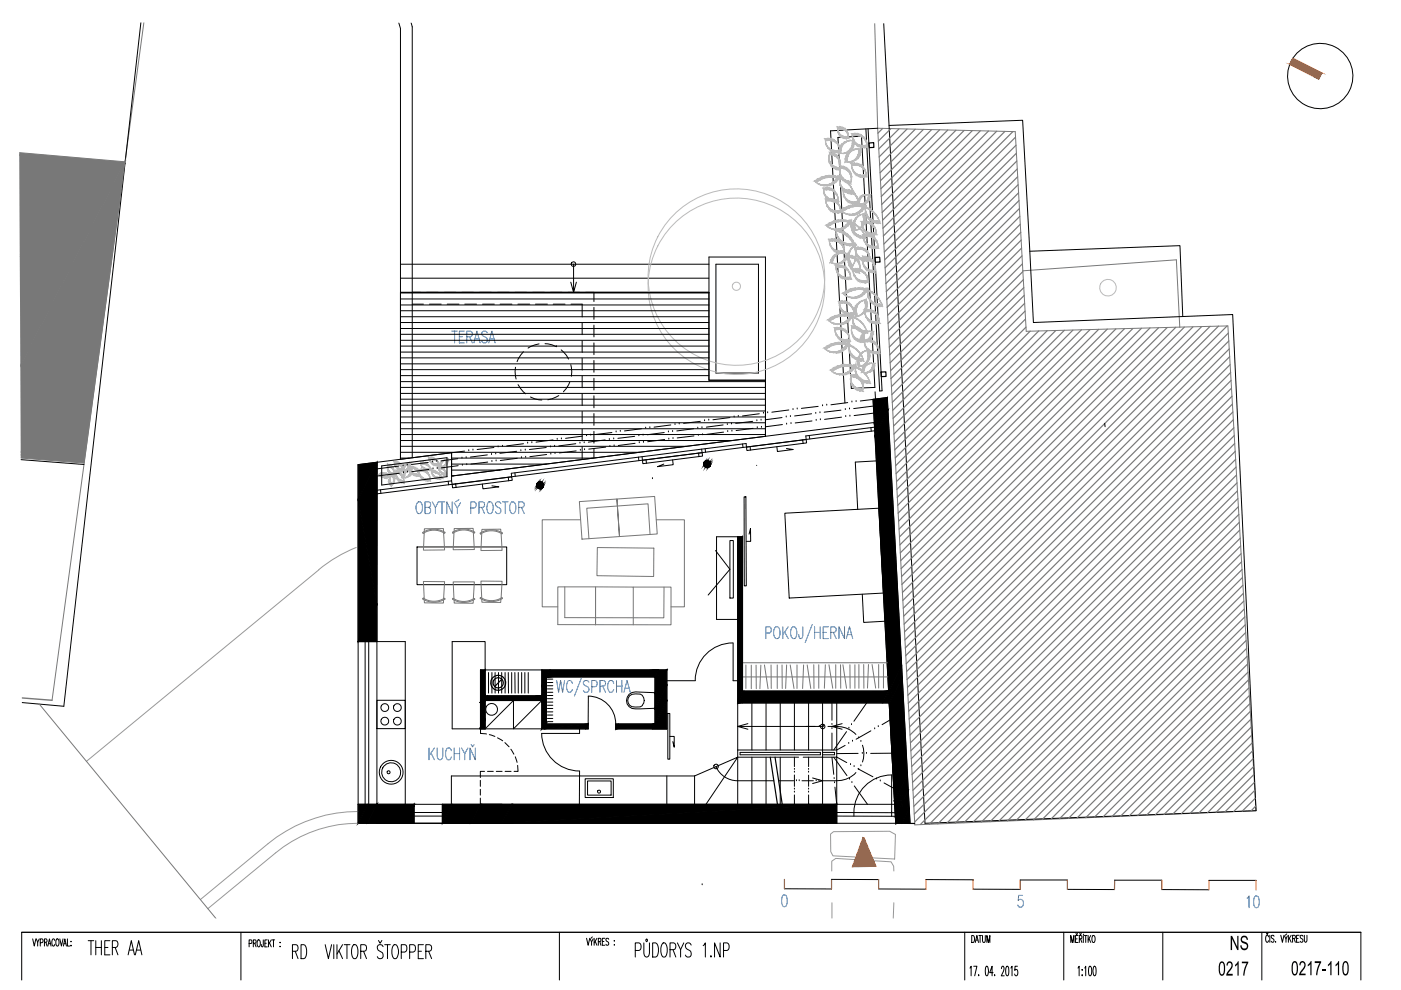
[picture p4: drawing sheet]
<svg xmlns="http://www.w3.org/2000/svg" width="297mm" height="210mm" viewBox="0 0 297 210" stroke-linecap="round" stroke-linejoin="round" font-family="sans-serif">
<path d="M30.5 4.8l-19.5 143.7M185.4 4.8l.7 22.4M186.1 27.2l29.2 .7 2.3 42.3 42.7-1.1 6 102.8-72.3 3zM216.9 57.4l32.5-2.3 .7 14.3M8.3 149.3l37.5 45.4" fill="none" stroke="#787878" stroke-width=".21"/>
<g fill="none" stroke="#000" stroke-width=".25">
<path d="M184.2 30.3l1-.1 .1 1.1h-1zM185.5 54.6l1-.1 .1 1.1h-1zM186.8 78.9l1-.1 .1 1-1.1 .1zM75.9 98.5l4.1-.5-.1 38h-4zM101.7 148.9h.1M101.7 154.5h.1M101.9 142h1v5.5h12v-5.5h26.5v12.5h-10.9v-1h8.4v-10h-23v10h8.8v1h-9.8v-6h-12v6h-1zM106.4 144l-1.5 1.6M157.4 149h.1M79.9 170.5h.1M79.9 174.6h.1M85.9 174.6h-10v-4.1h11.9v4.1h-7.9h26.5"/>
<path d="M93.8 170.5h83.6v4.1h-83.6zM163.3 160.5l1.5 10M164.3 160.5l1.5 10M189.9 174.6h4M192.9 174.6l-4.8-90.3-3 .4 3.3 61.8h-31v-32.7h-1v35.2h32.1l1.4 25.7"/>
<circle cx="149.9" cy="98.4" r=".74"/>
<circle cx="114.5" cy="102.9" r=".74"/>
<circle cx="105.6" cy="144.8" r="1.08"/>
<circle cx="105.6" cy="144.8" r="1.59"/>
</g>
<g fill="#000" stroke="#000" stroke-width=".21">
<path d="M75.9 98.5l4.1-.5-4.1 7.8zM149.5 97.8l-.3 .6zM150.7 98.2v.3l-.5 .6zM185.1 84.7l3-.4-2.7 5.3zM80 98l-.1 30.2-4-22.4zM114 102.3l-.2 .5zM115.2 102.7l.1 .3-.5 .6zM156.4 113.8h1l-1 2zM101.9 142h1l-1 2zM102.9 148.5v4.1l-1-2.1zM114.9 142h1.8l-1.8 3.5zM115.9 153.5h8.8l-9.4 1z"/>
<path d="M130.5 153.5h.6l-.6 1zM75.9 170.5h2.1l-2.1 4.1zM87.8 170.5v.4l-2 3.7zM93.8 170.5h2.1l-2.1 4.1zM108.5 170.5h68.9l-71 4.1zM189.6 169.7l1.9 .1-1.6 3.1zM191.5 169.8l-.1 1.5-1.5 1.6zM189.9 174.3h.2l-.2 .3zM192.8 171.5l.1 3.1h-1.7z"/>
<path d="M149.7 97.7l-.5 .7v.3zM149.5 97.8l.2-.1-.5 .7z"/>
<path d="M150 97.7l-.8 1 .2 .2zM149.7 97.7h.3l-.8 1z"/>
<path d="M150.3 97.8l-.9 1.1 .2 .2zM150 97.7l.3 .1-.9 1.1z"/>
<path d="M150.5 97.9l-.9 1.2 .3 .1zM150.3 97.8l.2 .1-.9 1.2z"/>
<path d="M150.7 98.2l-.8 1 .3-.1zM150.5 97.9l.2 .3-.8 1z"/>
<path d="M150.7 98.5l-.5 .6 .2-.1zM150.7 98.5l-.3 .5z"/>
<path d="M185.4 89.6l.1 2.7 2.7-5.3zM188.1 84.3l.1 2.7-2.8 2.6z"/>
<path d="M75.9 105.8v30.2l4-7.8zM79.9 128.2v7.8h-4z"/>
<path d="M114.3 102.2l-.5 .6v.3zM114 102.3l.3-.1-.5 .6z"/>
<path d="M114.6 102.2l-.8 .9 .1 .3zM114.3 102.2h.3l-.8 .9z"/>
<path d="M114.9 102.2l-1 1.2 .3 .2zM114.6 102.2h.3l-1 1.2z"/>
<path d="M115.1 102.4l-.9 1.2h.3zM114.9 102.2l.2 .2-.9 1.2z"/>
<path d="M115.2 102.7l-.7 .9h.3zM115.1 102.4l.1 .3-.7 .9z"/>
<path d="M115.3 103l-.5 .6 .2-.1zM115.3 103l-.3 .5z"/>
<path d="M101.9 144v5.5l1-2zM102.9 142v5.5l-1-3.5z"/>
<path d="M103.4 147.5l-1.5 2v1zM102.9 147.5h.5l-1.5 2z"/>
<path d="M101.9 150.5v4l1-1.9zM102.9 152.6v1.9h-1z"/>
<path d="M102.9 148.5h11.5l.5-1zM103.4 147.5h11.5l-12 1z"/>
<path d="M114.9 145.5v2l1-1.9zM115.9 143.5v2.1l-1-.1z"/>
<path d="M115.9 146.6l-1.5 1.9h.5zM115.9 145.6v1l-1.5 1.9z"/>
<path d="M114.9 148.5v6l1-1.9zM115.9 146.6v6l-1-4.1z"/>
<path d="M115.9 153.5l-1 1h.4zM115.9 152.6v.9l-1 1z"/>
<path d="M115.3 154.5h8.9l.5-1zM124.7 153.5v1h-.5z"/>
<path d="M130.5 154.5h7.9l.5-1zM131.1 153.5h7.8l-8.4 1z"/>
<path d="M115.9 143.5h23l.7-1.5zM116.7 142h22.9l-23.7 1.5z"/>
<path d="M138.9 146.9v3.3l2.5-4.9zM141.4 142v3.3l-2.5 1.6z"/>
<path d="M138.9 150.2v3.3l2.5-4.9zM141.4 145.3v3.3l-2.5 1.6z"/>
<path d="M141.3 142l-2.4 4.9zM141.3 142l-2.4 4.9zM138.9 143.5v3.4l2.4-4.9zM139.6 142h1.7l-2.4 1.5z"/>
<path d="M141.4 142l-2.5 4.9zM141.3 142l-2.4 4.9z"/>
<path d="M138.4 154.5h3zM141.4 148.6v5.9h-3z"/>
<path d="M156.4 115.8v32.7l1-2zM157.4 113.8v32.7l-1-30.7z"/>
<path d="M157.7 146.5l-1.3 2v.5zM157.4 146.5h.3l-1.3 2z"/>
<path d="M156.4 149h30.7l1.3-2.5zM157.7 146.5h30.7l-32 2.5z"/>
<path d="M185.5 92.3l2.9 54.2 2.8-5.3zM188.2 87l3 54.2-5.7-48.9z"/>
<path d="M191.3 143.7l-4.2 5.3h1.4zM191.2 141.2l.1 2.5-4.2 5.3z"/>
<path d="M79.9 170.5l-4 4.1h2zM78 170.5h1.9l-4 4.1z"/>
<path d="M77.9 174.6h7.9l2-4.1zM79.9 170.5h7.9l-9.9 4.1z"/>
<path d="M87.8 170.9l-2 3.7h.1zM87.8 170.9v3.7h-1.9z"/>
<path d="M93.8 174.6h6l2-4.1zM95.9 170.5h5.9l-8 4.1z"/>
<path d="M99.8 174.6h6.6l2.1-4.1zM101.8 170.5h6.7l-8.7 4.1z"/>
<path d="M106.4 174.6h69l2-4.1zM177.4 170.5v4.1h-2z"/>
<path d="M188.5 149l1.1 20.7 2.8-5.3zM191.3 143.7l1.1 20.7-3.9-15.4z"/>
<path d="M191.4 171.3l-1.5 1.6v1.4zM191.4 171.3l-.1 3h-1.4z"/>
<path d="M189.9 174.6h1.3l.1-.3zM190.1 174.3h1.2l-1.4 .3z"/>
<path d="M191.5 169.8l-.2 4.5 1.5-2.8zM192.6 167.7l.2 3.8-1.3-1.7z"/>
<path d="M189.6 169.7l1.9 .1 1.1-2.1zM192.4 164.4l.2 3.3-3 2z"/>
</g>
<g fill="none" stroke="#000" stroke-width=".21">
<path d="M29.9 4.8l-16.4 144.9-9.5-.8M84.5 4.8l.4 1.2v91.4M87.2 4.8l.2 .9v91.3M187.4 4.8l8.7 169.8 70.2-2.7-4.9-105.2-42.3 1.7-2.3-42.9-28.3 1.1M4 32.9l22.5 1.7M177.7 29.1l5-.2 2.8 53.2-5 .3zM183.6 27.3l2.9 55.6h.5l-2.9-55.6M186.1 27.2l-10 .5 3 57.7M84.9 59h65.4M84.9 56h65.4M121 59.8l.6 2.2M121.6 56v6l.6-2.2"/>
<path d="M151.8 56h9v23.1h-9zM218.3 53.3l31.9-1.2 .6 15M84.9 62h65.4h-62.9h1.8M84.9 62h65.4v18.6h12v11.9l-66.6 8.4v-4.9l-10.8 1.4zM84.9 62.1h65.4M84.9 63.4h65.4M84.9 64.7h65.4M84.9 65.9h65.4M84.9 67.2h65.4M84.9 68.4h65.4M84.9 69.7h65.4M84.9 70.9h65.4"/>
<path d="M84.9 72.2h65.4M84.9 73.4h65.4M84.9 74.6h65.4M84.9 75.9h65.4M84.9 77.1h65.4M84.9 78.4h65.4M84.9 79.6h65.4M87.4 64.5h2.4M90.4 62h2.5M91 64.5h2.5M94.2 62h2.5M94.8 64.5h2.5"/>
<path d="M97.9 62h2.5M98.5 64.5h2.5M101.7 62h2.5M102.3 64.5h2.5M105.4 62h2.5M106 64.5h2.5M109.2 62h2.5M109.3 77.9l-.1 .9 .2 1.6M109.8 64.5h2.5M111 74.6l-.6 .7-.8 1.4M112.9 62h2.5M113.5 64.5h2.6"/>
<path d="M114.3 72.9l-1.8 .6-.5 .3M115.6 72.9l1.5 .2 .9 .4M116.7 62h2.5M117.3 64.5h2.5M118 73.5h.1M119 74.2l1.1 1.1 .5 .8M120.4 62h2.5M121 77.3l.2 1.5-.1 1M121.1 64.5h2.3v2.7M123.4 68.5v2.5M123.4 72.2v2.5M123.4 76v2.5"/>
<path d="M123.4 79.7v2.5M124.1 62h1.8v1.9M125.9 65.2v2.5M125.9 68.9v2.5M125.9 72.7v2.5M125.9 76.4v2.5M4 97.4l13.8 1.1M80.9 98.8l13.9-1.8v4.1l-13.9 1.7zM84.6 98.8l-4.7 .6M84.9 80.9h77.4M84.9 82.1h77.4M84.9 83.4h77.4"/>
<path d="M84.9 84.6h77.4M84.9 85.9h77.4M84.9 87.1h77.4M84.9 88.4h77.4M84.9 89.6h77.4M84.9 90.9h77.4M84.9 92.1h77.4M84.9 93.4h70.4M84.9 94.6h60.5M84.9 95.9h50.7M84.9 97.1h1.9M85.5 98.7h.1"/>
<path d="M86.3 98.6h.1M90.8 98.1l-3.6 .4M90.9 99.5l-3.6 .5M91.7 97.9h.1M91.8 99.4h.1M92.6 97.8h.1M92.7 99.3h.1M95.7 96v6M95.7 97.1h30M95.7 98.4h20.2M95.7 99.7h10.3M97.1 97.3l-3.6 .4"/>
<path d="M97.1 98.7l-3.5 .5M97.9 97.1h.1M98 98.7h.1M98.5 95.6l-18.5 2.4M98.8 97h.1M99 98.5h.1M99.4 95.6h.1M100.3 95.4h.1M103.3 96.4l-3.6 .5M103.4 98l-3.5 .4M104.2 96.4h.1M104.3 97.8h.1"/>
<path d="M104.7 94.9l-3.5 .4M105.1 96.2h.1M105.2 97.7h.1M105.6 94.8h.1M106.5 94.6h.1M109.5 95.7l-3.5 .4M109.7 97.2l-3.6 .4M109.8 81.5l1.1 1.6 .5 .4M110.4 95.6h.1M110.6 97h.1M111 94.1l-3.6 .4M111.4 95.4h.1"/>
<path d="M111.4 97h.1M111.9 94h.1M112.5 84.2l.9 .4 1.5 .2M112.8 93.9h.1M115.8 94.9l-3.5 .4M115.9 96.4l-3.6 .4M116.7 94.8h.1M116.8 96.3h.1M117.2 93.3l-3.5 .4M117.6 94.6h.1M117.7 96.2h.1M118.1 93.1h.1"/>
<path d="M118.5 83.9l-1.5 .7-.9 .2M119 93.1h.1M120.8 81l-.8 1.4-.5 .7M122.1 94.1l-3.6 .4M122.2 95.6l-3.6 .4M123 94h.1M123 95.5h.1M123.4 83.5v2.5M123.4 87.2v2.5M123.4 91v2.5M123.4 94.7v2.7M123.5 92.5l-3.6 .4"/>
<path d="M123.9 93.9h.1M123.9 95.3h.1M124.4 92.4h.1M125.3 92.3h.1M125.9 80.2v2.5M125.9 83.9v2.6M125.9 87.7v2.5M125.9 91.5v2.5M125.9 95.2v1.9M128.3 93.3l-3.6 .4M128.4 94.8l-3.6 .4M129.2 93.2h.1"/>
<path d="M129.3 94.7h.1M129.7 91.7l-3.5 .4M130.1 93.1h.1M130.2 94.5h.1M130.6 91.6h.1M131.5 91.5h.1M134.6 92.5l-3.6 .4M134.6 94l-3.5 .5M135.4 96.9l.1 .8M135.5 92.4h.1M135.5 93.9h.1M136 90.9l-3.6 .5"/>
<path d="M136.1 96.8l.1 .8M136.2 97.6l12.7-1.6 .1 .7-12.7 1.6zM136.3 92.3h.1M136.4 93.8h.1M136.9 90.8h.1M137 97.5l.1 .7M137.8 90.7h.1M140.8 91.7l-3.6 .5M140.9 93.2l-3.6 .5M141.7 91.6h.1M141.8 93.1h.1M142.2 90.1l-3.5 .5"/>
<path d="M142.6 91.5h.1M142.6 97.5l.1 1-3.3 .4 1.3-.5M142.7 93h.1M143.1 90h.1M144 89.9h.1M147.1 90.9l-3.6 .5M147.1 92.4l-3.5 .5M147.9 90.8h.1M148.1 92.3h.1M148.1 96.1l.1 .7M148.5 89.3l-3.6 .5M148.7 95.2l.2 .8"/>
<path d="M148.8 90.7h.1M149 92.2h.1M149.4 89.2h.1M149.5 95.1l.1 .8M150.3 89.1h.1M153.3 90.1l-3.5 .5M153.4 91.6l-3.6 .5M154.2 90h.1M154.3 91.5h.1M154.8 88.5l-3.6 .5M155.1 89.9h.1M155.2 91.4h.1"/>
<path d="M155.6 88.4h.1M156.5 88.3h.1M157.4 94.1l.2 .8M158.3 94.8l12.6-1.6 .1 .7-12.6 1.6zM158.3 94.8l-.1-.8-49.8 6.3 .1 .8M159 94.7l.1 .7M159.6 89.3l-3.6 .5M159.7 90.8l-3.6 .5M160.4 98.7h.1M160.5 89.2h.1M160.6 90.7h.1M161 87.7l-3.6 .5"/>
<path d="M161.4 89.1h.1M161.4 90.6h.1M161.9 87.6h.1M162.3 80.6h-12v-26.1h12v38M162.8 87.5h.1M164.7 94.7l.1 1 3.4-.4-1.5-.2M165.8 88.5l-3.6 .5M165.9 90l-3.6 .5M166.7 88.4h.1M166.8 89.9h.1M167.2 86.9l-3.6 .5M167.6 88.3h.1"/>
<path d="M167.7 89.8h.1M168.1 86.8h.1M169 86.7h.1M170.2 93.3l.1 .7M171.6 92.3l.1 .8M172.1 87.7l-3.6 .5M172.2 89.3l-3.6 .4M173 87.6h.1M173 89.1h.1M173.5 86.2l-3.6 .4M173.8 87.5h.1M173.9 89h.1"/>
<path d="M174.4 86h.1M175.3 85.9h.1M178.3 87l-3.6 .4M178.4 88.4l-3.6 .5M179.2 86.8h.1M179.3 88.3h.1M179.7 85.4l-3.5 .4M180.1 86.7h.1M180.2 88.2h.1M180.6 85.2h.1M181.5 85.1h.1M184.6 90.7l.1 .7"/>
<path d="M185.1 84.7l-2.7 .3M185.4 90.6l-14.6 1.8 .1 .8M185.5 91.3l-105.6 13.4M185.5 83.1l.3 5M185.6 86l-4.6 .6M185.6 89.5l-89.9 11.4M185.8 97.7l-4.5 .3 .5 10M185.8 87.5l-4.7 .6M234.2 89.8l.1 .7M80.7 103.9l.1 .7M84.7 100.3l-4.8 .6M85.5 100.2h.1"/>
<path d="M86.4 100.1h.1M88.4 116h19v8h-19zM95 102l.1 .8M95.7 102l-15.8 1.9M95.7 102l.2 .7M95.7 100.9h.4M95.9 102.7l12.6-1.6 .1 .7-12.6 1.6zM96.6 102.6l.1 .7M102.3 102.6l.1 1 3.4-.4-1.5-.2M107.8 101.2l.1 .8M109.2 100.3v.7M138.3 101.5h.1"/>
<path d="M151.7 116.7l3.1 4-4.7 5.5M154.8 114.6h.7v12.2h-.7zM156.4 113.8h-4.5v17.5h4.5M157.8 105.3h.3l.1 18.9h-.4zM158.8 113.3l.3-1.2 .1 2.7h-1M166.4 108.8l19.9-1 1 17.9-20 1.1zM75.9 136v34.5M77.4 136v34.5M78.2 136v34.5M182.8 126l.3 6 4.5-.3M79.9 148.5h6v6h-6zM103.6 142.6v4.4"/>
<path d="M103.7 155.8l1.2 .3M104.3 142.6v4.4M105 142.6v4.4M105.5 156.4l1.1 .7M105.7 142.6v4.4M106.4 142.6v4.4M107 157.5l.9 .8M107.1 142.6v4.4M107.8 142.6v4.4M108.3 158.8l.7 1.1M108.5 142.6v4.4M109.2 142.6v4.4"/>
<path d="M109.9 142.6v4.4M110.6 142.6v4.4M111.3 142.6v4.4M112 142.6v4.4M114.8 155.5a8 8 0 0 0 8.1 8M114.9 142h-12v-6h-7v18.5h6v1l1.3 .1M114.9 148.5l-6 6v-6l-6 6h12M116.1 153h1.1M116.1 152.3h1.1M116.1 151.6h1.1M116.1 150.9h1.1M116.1 150.2h1.1"/>
<path d="M116.1 149.5h1.1M116.1 148.9h1.1M116.1 148.1h1.1M116.1 147.5h1.1M116.1 146.8h1.1M116.1 146.1h1.1M116.1 145.4h1.1M116.1 144.7h1.1M116.1 144h1.1M122.9 154.5v1h-8M124.7 147.6a5.9 5.9 0 0 1 5.8 5.9M124.7 147.6v5.9"/>
<path d="M133.4 147.2l.6-.4 .7-.1 4.2 .2v3.3l-4.2 .1a1.78 1.78 0 0 1-1.7-1.1 1.78 1.78 0 0 1 .4-2zM133.5 147.5a2.76 2.76 0 0 1 2.7-.1 1.55 1.55 0 0 1-.5 2.5h-1a1.43 1.43 0 0 1-1.5-.7 1.43 1.43 0 0 1 .3-1.7zM141.4 144.3h6M141.6 151.3h.4v9.7h-.4zM142 156.1h.9v2.3l-.3-1.2M147.4 144.3a8 8 0 0 1 8-8v8h1M156.4 149v21.5M156.4 154h18M156.9 159.5h17v.5h-17zM158.6 153.4l-2.2 .6 2.2 .6M159.4 149v10M162.4 149v10"/>
<path d="M165.4 149v10M168.4 149v10M171.4 149v10M173.7 154h.1M174.4 159.5h2.5v.5h-2.5M174.4 149v21.5M174.6 154h.1M175.5 154a7.2 7.2 0 0 1 5.6 1.4l.4 .3M176.4 153.6h.1M176.4 154.5h.1M176.4 149.1v3.6M176.4 155.4v3.6"/>
<path d="M177.4 149v11.5h-7.1M178.5 153.4l-2.1 .6 2.1 .6M179.2 158l-1.8 1h-21M179.5 155.1l-2.7 3.9M179.9 157.6h.1M180 154.4h.1M180.5 153.6h.1M180.7 157.2h.1M181.9 159.7l-4.5 .1M182.1 156.4h.1M182.5 157.2h.1M182.8 159.7h.1"/>
<path d="M182.9 158a5.5 5.5 0 0 1 0 3.6M183.7 159.7h.1M183.8 149l-2.8 3.9M184.6 155l-3.1 1.7M185.4 154.5h.1M186.2 154.1h.1M188.8 152.6l-1.8 1M189.1 159.7h-4.5M79.9 170.5v-34.5h6v34.5M87.8 170.5h6M87.8 174.6h6M87.8 173h6"/>
<path d="M87.8 172.3h6M101.8 165.5v1.2M101.8 167.4v1.2M101.8 169.2v1.3M102.7 163.5h-.9v1.4M103.4 163.5h1.2M105.2 163.5h1.3M107.1 163.5h1.3M109.2 160.5l.4 1.1M109.8 162.3v1.2h-.8M122.9 163.5l-.1 7M124.1 165.1h5.9v4h-5.9z"/>
<path d="M124.6 165.6h5v3h-5zM141.4 164.5v6M147.3 164.5l9.1-4-6.7 10M147.3 164.5h-51.6v6M147.3 164.5v6M151.8 162.5a5 5 0 0 0 4.6 3M156.4 160.5h12.9M156.4 165.5h7.7M159.4 160.5v10M162.4 160.5v10M165.1 165.5h3.2M165.4 160.5v10"/>
<path d="M168.4 168h.1M168.4 167.3h.1M168.4 163.7h.1M168.4 163.1h.1M168.4 160.5v2M168.4 164.3v2.4M168.4 168.5v2M168.9 165.5h.1M169.4 165.5h.1M170 165.5h2.5M171.4 170.5h.1M171.4 168h.1"/>
<path d="M171.4 167.3h.1M171.4 163.7h.1M171.4 163.1h.1M171.4 160.5v2M171.4 164.4v2.3M171.4 168.5v2M172.3 164.9l2.1 .6-2.1 .6M173 165.5h.1M173.6 165.5h.1M176.4 160.5l.4 3.7M176.8 160.5l2.8 3.9M176.9 165.1h.1"/>
<path d="M176.9 166h.1M177 166.9l.4 3.6M177.4 170.5h12.3M177.4 160.5v10M177.4 174.6h12.5M177.4 173l12.5 .1M177.4 172.3h12.4M177.4 160.5l2.1 1.2M180.1 165.2h.1M180.3 162.1h.1M180.6 165.9h.1M181 172.3v.7"/>
<path d="M181 172.3a8 8 0 0 1 8-8v8.8M181.1 162.5h.1M181.1 166.6l2.8 3.9M181.5 163.8a5.3 5.3 0 0 1-4.1 1.7h-3.2M181.9 163l3.2 1.7M182.1 163.1h.1M182.5 162.4h.1M185.8 165.2h.1M186.6 165.6h.1M187.4 166l2.1 1.1M189 172.3h.1M6.9 199.1l.4 1.5 .3-1.5"/>
<path d="M7.7 199.1l.3 .7v.8M8.3 199.1l-.3 .7M8.5 199.9h.4l.2-.2v-.3l-.2-.3h-.4v1.5M9.4 199.8l.5-.1-.1-.6h-.4v1.5M9.7 199.8l.3 .8M11.6 199.4l-.2-.3a.88 .88 0 0 0 0 1.5l.2-.4M12.1 199.1a.88 .88 0 0 1 0 1.5 1.23 1.23 0 0 1 0-1.5zM12.7 199.1l.3 1.5 .4-1.5M14.3 199.1v1.5h.5M15.1 199.6v.1zM18.7 199.4h1.2M19.3 199.4v3.1"/>
<path d="M20.3 199.4v3.1M21.5 199.4v3.1M23.3 199.4h-1.1v3.1h1.1M51.1 197.7v10.1M53.7 200l.5-.1v-.6h-.5v1.5M54 200l.3 .8M54.7 199.3h.1a.86 .86 0 0 1 .2 1.4l-.1 .1a.89 .89 0 0 1-.2-1.5zM55.8 199.3v1.1l-.1 .4-.3-.2v-.3M56.2 200h.3M56.7 199.3h-.5v1.5h.5M56.9 199.3v1.5M57.1 199.9l.4 .9"/>
<path d="M57.5 199.3l-.6 1M57.7 199.3h.5M58 199.3v1.5M59.4 199.8h.1M80.2 199.4l.4 .6 .4-.6M118.6 197.7v10.1M124.4 198.9l.3 1.5 .3-1.5M125.1 199.1l.3 .6v.7M125.6 198.6l-.3 .3M125.8 199.1l-.4 .6M126 198.9v1.5M126.2 199.6l.4 .8"/>
<path d="M126.6 198.9l-.6 1M126.9 199.6h.4v-.6l-.4-.1v1.5M127.2 199.6l.2 .8M127.7 199.6h.3M128.3 198.9h-.6v1.5h.6M129.1 199.2l-.1-.2a.34 .34 0 0 0-.5 .1 .34 .34 0 0 0 .1 .5l.4 .2 .1 .4-.3 .2-.3-.2M130.2 199.4v.2zM136.5 199.9v2.2l.3 .7 .2 .1 .4-.1 .2-.3 .1-2.6M136.9 199.2l.2-.1 .2 .1-.2 .5zM138.4 199.9h.6a2.12 2.12 0 0 1 0 3h-.6zM143.6 199.9l.7 1.5v1.5M145 199.9l-.7 1.5"/>
<path d="M148.9 187.6h.1M152.7 199.9v3l-1.2-3v3M166.3 188.4l10 .1M176.3 186.5h10M186.3 188.5h10M196.3 186.5h10M204.5 197.7v10.1M206 198.3a.83 .83 0 0 1 .7 .6 .83 .83 0 0 1-.3 .9h-.4zM206.3 188.5l10 .1M206.8 199.8l.3-1.5 .4 1.5M206.9 199.3h.4M207.5 198.3h.6"/>
<path d="M207.8 198.3v1.5M208.3 198.3v1.1l.3 .4 .3-.2v-1.3M209.2 199.8v-1.5l.4 1.5 .3-1.5v1.5M216.3 186.6h10M225.5 197.7v10.1M226.3 188.6h10M227 199.8v-1.5l.4 1.5 .3-1.5v1.5M228 199.1h.4M228.1 197.9l.2 .3 .2-.3M228.6 198.3h-.6v1.5h.6M228.8 199.1h.4l.1-.2v-.4l-.1-.2h-.4v1.5M228.9 197.9l.2 .3 .2-.3"/>
<path d="M229.1 199.1l.3 .7M229.7 198.3v1.5M229.8 198l-.1 .2M229.9 198.3h.6M230.2 198.3v1.5M230.7 198.3v1.5M230.9 199l.4 .8M231.3 198.3l-.6 1M231.7 198.4l.1-.1a.94 .94 0 0 1 .1 1.5 .86 .86 0 0 1-.2-1.4zM236.3 186.6h10M246.3 188.6l10 .1M246.5 197.7v10.1"/>
<path d="M256.3 186.7h10M267.5 197.7v10.1M268.5 197.8l.2 .3 .1-.3M268.9 198.6l-.1-.3a.86 .86 0 0 0-.3 1.4l.3 .1 .1-.4M269.2 198.3v1.5M270.1 198.5l-.1-.2a.34 .34 0 0 0-.5 .2 .34 .34 0 0 0 .2 .4l.4 .3v.4l-.2 .2-.4-.2M270.5 199.7h.1M271.6 198.3l.3 1.5 .3-1.5M272.3 198.4l.4 .7v.7M272.8 198l-.3 .3M273 198.4l-.3 .7M273.2 198.3v1.5"/>
<path d="M273.4 198.9l.4 .9M273.8 198.3l-.6 1M274.1 199l.5-.1v-.6h-.5v1.5M274.3 199l.3 .8M274.9 199h.3M275.4 198.3h-.5v1.5h.5M276.3 198.5l-.1-.2a.34 .34 0 0 0-.5 .2 .34 .34 0 0 0 .1 .4l.4 .3 .1 .4-.3 .2-.3-.2M276.5 198.3v1.1l.3 .4 .3-.2v-1.3M4.6 207.8v-10.1h283.9v10.1M10.1 200.6l.4-1.5 .3 1.5M10.3 200.1h.4M13.4 200.6l.3-1.5 .4 1.5"/>
<path d="M13.6 200.1h.4M15.1 200.4v.2zM20.3 200.9h1.2M22.2 200.9h.7M23.8 200.9h.8a.81 .81 0 0 0 0-1.5h-.8v3.1M24.4 200.9l.6 1.6M27.2 202.5l.6-3.1 .7 3.1M27.4 201.4h.9M28.7 202.5l.7-3.1 .7 3.1M28.9 201.4h.9M52.8 200h.5v-.7h-.5v1.5M59.4 200.6h.1"/>
<path d="M62 201.7h.8a.78 .78 0 0 0 .4-.7 .78 .78 0 0 0-.4-.7h-.8v3M62.6 201.7l.6 1.6M63.8 200.3h.6a2.03 2.03 0 0 1 .4 2.5l-.4 .5h-.6zM68.9 200.3l.7 3 .7-3M70.8 200.3v3M71.4 200.3v3M71.9 201.6l.7 1.7M72.6 200.3l-1.2 2M73 200.3h1.2M73.6 200.3v3M74.9 200.4l.1-.1a.65 .65 0 0 1 .8 .7v1.6a.65 .65 0 0 1-.8 .7 2.46 2.46 0 0 1-.1-2.9zM76.5 201.7h.7a.75 .75 0 0 0 .5-.7 .75 .75 0 0 0-.5-.7h-.7v3"/>
<path d="M77.1 201.7l.6 1.6M81.2 200.7a.67 .67 0 0 0-1.1-.2 .67 .67 0 0 0 .2 1.1l.5 .3a.75 .75 0 0 1 .4 .8 .75 .75 0 0 1-.8 .6l-.4-.5M81.6 200.3h1.1M82.2 200.3v3M83.4 200.4l.2-.1a.65 .65 0 0 1 .8 .7 2.19 2.19 0 0 1-.5 2.3 .65 .65 0 0 1-.7-.7l-.1-1.2zM85.1 201.9h.7a.91 .91 0 0 0 0-1.6h-.7v3M86.9 201.9h.7a.87 .87 0 0 0 .5-.8 .87 .87 0 0 0-.5-.8h-.7v3M88.7 201.7h.7M89.8 200.3h-1.1v3h1.1M90.3 201.7h.7a.75 .75 0 0 0 .5-.7 .75 .75 0 0 0-.5-.7h-.7v3M90.9 201.7l.6 1.6M130.2 200.3h.1"/>
<path d="M134.7 201.5h.8a.95 .95 0 0 0 0-1.6h-.8v3M140.4 200.1l.2-.2a.9 .9 0 0 1 .9 1.2l-.1 1.1a.6 .6 0 0 1-.3 .6 .6 .6 0 0 1-.7 0l-.3-1v-.7zM142.1 201.4h.8a.81 .81 0 0 0 .4-.8 .81 .81 0 0 0-.4-.7h-.8v3M142.7 201.4l.6 1.5M146.5 200.4a.67 .67 0 0 0-1.1-.3 .67 .67 0 0 0 .3 1.1l.5 .3a.76 .76 0 0 1 .3 .9 .76 .76 0 0 1-.8 .5l-.4-.4M149.1 200.5l.4-.6v3M150.7 202.7v.2zM153.4 201.5h.8a.95 .95 0 0 0 0-1.6h-.8v3M205.6 205.2l.3-.3v2M206.4 204.9h.7l-.4 2M207.5 206.7v.2zM209 205l.2-.1a1.53 1.53 0 0 1 0 2 2.22 2.22 0 0 1-.2-1.9z"/>
<path d="M210.6 206.2h-.8l.5-1.3v2M210.9 206.7v.2zM212.3 205.4l.2-.5h.2l.2 .6-.6 1.4h.6M213.4 205l.2-.1a1.87 1.87 0 0 1 0 2h-.1a2.04 2.04 0 0 1-.1-1.9zM214.3 205.2l.3-.3v2M215.7 204.9h-.5v.9l.3-.3a.81 .81 0 0 1-.1 1.4l-.3-.4M228.5 205.2l.3-.3v2M229.4 205.5v.3zM229.4 206.7v.2zM230 205.2l.2-.3v2M230.9 205l.2-.1a1.53 1.53 0 0 1 0 2 2.22 2.22 0 0 1-.2-1.9zM231.9 205l.2-.1a1.87 1.87 0 0 1 0 2l-.2-.1-.2-.8z"/>
<circle cx="279.9" cy="16.1" r="6.9"/>
<circle cx="121.6" cy="56" r=".49"/>
<circle cx="81.6" cy="152.9" r=".83"/>
<circle cx="81.6" cy="150" r=".83"/>
<circle cx="84.3" cy="150" r=".83"/>
<circle cx="84.3" cy="152.9" r=".83"/>
<circle cx="104.2" cy="150.4" r="1.25"/>
<circle cx="174.4" cy="154" r=".49"/>
<circle cx="82.4" cy="163.7" r=".32"/>
<circle cx="82.9" cy="163.7" r="2.52"/>
<circle cx="82.9" cy="163.7" r="2.01"/>
<circle cx="127" cy="167.8" r=".32"/>
<circle cx="151.8" cy="162.5" r=".49"/>
</g>
<g fill="none" stroke="#bababa" stroke-width=".21">
<path d="M172.9 38.5h.1M175 29.7h.1M178 35.8h.1M178.1 32.5h.1M178.3 35.4h.1M179.4 34.3h.1M179.9 29.1h.1M180.5 34.9h.1M180.7 28.6h.1M174.6 40.1h.1M175.1 42.5h.1M175.3 47.9h.1"/>
<path d="M175.8 51h.1M177.2 56.6h.1M177.3 48.7h.1M178.4 44.8h.1M178.8 40.6h.1M179.6 53.8h.1M180.9 57.3h.1M181.3 48.9h.1M181.3 52.7h.1M182.2 57.6h.1M182.7 47.2h.1M183 50h.1"/>
<path d="M184.3 41.3h.1M185.4 57.6h.1M174.9 73.9h.1M175.7 68h.1M176.3 78.6h.1M177 69.8h.1M177.9 64.1h.1M178.8 62.4h.1M181.6 67.1h.1M182.2 77.7h.1M183.1 72.3h.1M183.2 72.3h.1"/>
<path d="M183.3 66h.1M184.9 70.3h.1M185.2 77.1h.1M182.9 82.7h.1"/>
<circle cx="156.1" cy="58.7" r="18.7"/>
<circle cx="156.1" cy="60.7" r="18.7"/>
<circle cx="156.1" cy="60.7" r=".87"/>
<circle cx="234.9" cy="61" r="1.76"/>
</g>
<path d="M4 147.9l7 .6" fill="none" stroke="#787878" stroke-width=".3"/>
<g fill="#787878" stroke="#787878" stroke-width=".21">
<path d="M26.5 34.3l-22.5 62.8 13.8 1.1zM26.5 34.3l-22.5 62.8v-18.9z"/>
<path d="M4 54.3v23.9l22.5-43.9zM4 32.4l22.5 1.9-22.5 20z"/>
</g>
<g fill="none" stroke="#787878" stroke-width=".25">
<path d="M187.1 27.2l-1 1.1M188.9 27.3l-2.7 2.6M190.6 27.3l-4.3 4.3M192.3 27.4l-5.9 5.9M194 27.4l-7.5 7.6M195.8 27.4l-9.2 9.2M197.5 27.5l-10.8 10.8M199.2 27.5l-12.4 12.5M200.9 27.6l-14.1 14.1M202.7 27.6l-15.8 15.8M204.4 27.7l-17.4 17.4M206.1 27.7l-19 19"/>
<path d="M207.8 27.7l-20.6 20.7M209.6 27.8l-22.3 22.3M211.3 27.8l-23.9 23.9M213 27.9l-25.5 25.5M214.7 27.9l-27.1 27.2M215.3 29.1l-27.7 27.7M215.4 30.8l-27.7 27.7M215.5 32.5l-27.7 27.6M215.6 34.1l-27.7 27.7M215.7 35.8l-27.7 27.7M215.8 37.5l-27.7 27.7M215.8 39.2l-27.6 27.7"/>
<path d="M216 40.9l-27.7 27.7M216.1 42.5l-27.7 27.7M216.1 44.2l-27.6 27.7M216.2 45.9l-27.7 27.7M216.3 47.6l-27.7 27.6M216.4 49.2l-27.7 27.7M216.5 50.9l-27.7 27.7M216.6 52.6l-27.7 27.7M216.7 54.2l-27.7 27.8M216.8 55.9l-27.7 27.8M216.9 57.6l-27.7 27.7M217 59.3l-27.7 27.7"/>
<path d="M217.1 61l-27.8 27.7M217.2 62.6l-27.8 27.8M217.2 64.3l-27.7 27.7M217.3 66l-27.7 27.7M217.4 67.7l-27.7 27.7M217.5 69.4l-27.7 27.7M218.4 70.2l-28.5 28.5M220.2 70.2l-30.2 30.2M222 70.1l-31.9 32M223.8 70.1l-33.7 33.7M225.7 70l-35.5 35.5M227.5 70l-37.2 37.2"/>
<path d="M229.3 69.9l-38.9 38.9M231.1 69.9l-40.6 40.6M232.9 69.8l-42.3 42.4M234.8 69.8l-44.1 44M236.6 69.7l-45.8 45.8M238.4 69.7l-47.5 47.5M240.2 69.7l-49.2 49.2M242 69.6l-51 51M243.8 69.5l-52.7 52.8M245.6 69.5l-54.4 54.4M247.5 69.4l-56.2 56.2M249.3 69.4l-57.9 57.9"/>
<path d="M251.1 69.4l-59.6 59.6M252.9 69.3l-61.3 61.4M254.7 69.3l-63 63M256.6 69.2l-64.8 64.8M258.3 69.1l-66.5 66.6M260.2 69.1l-68.3 68.3M260.4 70.6l-68.4 68.4M260.5 72.3l-68.4 68.4M260.6 74l-68.4 68.4M260.7 75.6l-68.4 68.5M260.8 77.3l-68.4 68.5M260.9 79l-68.4 68.4"/>
<path d="M261 80.7l-68.4 68.4M261.1 82.3l-68.5 68.5M261.2 84l-68.5 68.5M261.3 85.7l-68.5 68.4M261.4 87.3l-68.5 68.5M261.5 89l-68.5 68.5M261.6 90.7l-68.5 68.5M261.7 92.3l-68.5 68.6M261.8 94l-68.5 68.5M261.9 95.7l-68.5 68.5M262 97.4l-68.6 68.5M262.1 99l-68.6 68.6"/>
<path d="M262.2 100.7l-68.6 68.6M262.3 102.4l-68.6 68.6M262.4 104.1l-68.6 68.5M262.5 105.7l-68.6 68.6M262.6 107.4l-67.5 67.4M262.7 109.1l-65.7 65.7M262.7 110.8l-63.9 63.9M262.8 112.4l-62.1 62.2M263 114.1l-60.5 60.4M263 115.8l-58.6 58.6M263.1 117.4l-56.9 57M263.3 119.1l-55.2 55.2"/>
<path d="M263.3 120.7l-53.4 53.5M263.4 122.4l-51.7 51.7M263.5 124.1l-49.9 49.9M263.6 125.8l-48.2 48.2M263.7 127.4l-46.4 46.5M263.8 129.1l-44.7 44.7M263.9 130.8l-42.9 43M264 132.5l-41.2 41.2M264.1 134.1l-39.5 39.5M264.2 135.8l-37.7 37.7M264.3 137.5l-36 36M264.4 139.2l-34.2 34.2"/>
<path d="M264.5 140.8l-32.5 32.5M264.6 142.5l-30.7 30.7M264.7 144.2l-29 29M264.8 145.9l-27.2 27.2M264.9 147.5l-25.5 25.5M265 149.2l-23.8 23.7M265.1 150.8l-22 22M265.2 152.5l-20.3 20.3M265.2 154.2l-18.4 18.5M265.4 155.9l-16.7 16.7M265.5 157.5l-15 15M265.5 159.2l-13.2 13.2"/>
<path d="M265.7 160.9l-11.5 11.5M265.8 162.6l-9.8 9.7M265.8 164.2l-8 8M265.9 165.9l-6.2 6.2M266.1 167.6l-4.5 4.5M266.1 169.3l-2.7 2.7M266.2 170.9l-1 1"/>
</g>
<g fill="none" stroke="#767676" stroke-width=".21">
<path d="M89.6 113v-.1a4.1 4.1 0 0 1 4.7 0v.1M89.7 113v.1M89.7 113.1h.1M89.9 112.7l.1-.6h4l.1 .6M94.1 113l.2 3.6h-4.5l.1-3.6M94.2 113a4.2 4.2 0 0 0-4.4 .1M94.3 113h-.1M95.9 112.8a4.2 4.2 0 0 1 4.7 .1v.1M96 112.8v.2M96 113h.1M100.4 112.7l-.1-.7-4 .1v.6M100.4 112.9l.2 3.6-4.5 .1 .2-3.6"/>
<path d="M100.6 113a4.4 4.4 0 0 0-4.5 0M101.9 113.2h.1M106.2 112.8v-.6h-4l-.1 .7M106.2 113.1l.3 3.6h-4.5l.1-3.6M106.5 113.1v-.1a4.1 4.1 0 0 0-4.7 .1l.1 .1M106.5 113.1h-.1a4.4 4.4 0 0 0-4.5 .1M122.8 106.4l.6 7.9 7.9-.5-.5-8 8-.5 .5 7.9-8 .6-.5-8zM123.1 110.2h-8.1v18.5h3.3M126.6 116.1l12 .1v6l-12-.1zM137.8 113.3l-.4-6.5-13 1 .5 6.4M139.1 110.2h6v18.5h-2.8M89.6 126.9a4.1 4.1 0 0 0 4.7 .1v-.1a4.5 4.5 0 0 1-4.5-.1l-.1 .1"/>
<path d="M89.8 126.8h-.1M89.9 127.2l.1 .6 4 .1 .1-.7M89.9 126.9l-.1-3.6h4.5l-.2 3.7M96.1 126.9h-.1M96.3 127l-.2-3.6h4.5l-.2 3.6M96.3 127.2v.7h4l.1-.6M100.6 126.9a4.8 4.8 0 0 1-4.6 .1M100.6 126.9l.1 .1a4.3 4.3 0 0 1-4.8 0M101.9 126.7a4.5 4.5 0 0 0 4.5 0l.1 .2M101.9 126.7l-.1 .1a4.2 4.2 0 0 0 4.7 .1M102.1 127.1l.1 .6h4v-.6M102.1 126.8l-.1-3.6h4.5l-.3 3.6"/>
<path d="M119.7 124.4v6.6h21l.1-6.5M134.3 124.5h8v8l-24-.1v-8h8v8.1v-8.1l8 .1v8M157.4 143.5h30.8M157.4 140.5h30.7M158.1 141v5M159.3 141v5M160.3 141v5M161.3 141l-.2 5M162.1 141l.7 5M163.5 141v5M164.8 141v5M165.8 141v5"/>
<path d="M166.8 141l-.2 5M167.5 141l.8 5M169 141v5M170.4 141l-.2 5M171.1 141l.8 5M172.5 140.9l.1 5.1M173.6 140.9v5M175 140.9l-.2 5M175.8 140.9l.8 5M177.2 140.9v5M178.2 140.9l.1 5M178.7 140.9l.8 5"/>
<path d="M180.2 140.9v5M181.3 140.9v5M182.1 140.9v5M183.1 140.9l.1 5M184.1 140.9l-.2 5M184.9 140.9l.8 5M186.3 140.9v5M187.3 140.9v5"/>
</g>
<g fill="#bababa" stroke="#bababa" stroke-width=".21">
<path d="M178.1 35.2l-.1 .6zM178.2 34.5l-.1 .7zM178.1 34.6v.6l.1-.7zM178 33.9l.2 .6-.1 .1zM177.9 34l.2 .6-.1-.7zM177.7 33.3l.3 .6-.1 .1zM177.5 33.5l.4 .5-.2-.7zM177.2 32.8l.5 .5-.2 .2zM177.2 32.8l-.2 .3 .5 .4zM176.6 32.4l.6 .4-.2 .3zM176.6 32.4l-.1 .5 .5 .2zM175.9 32.3l.7 .1-.1 .5zM175.9 32.3v.5l.6 .1z"/>
<path d="M175.9 32.6l-.1 .6zM175.7 33.2v.6zM175.8 33.2l-.1 .6h.1zM175.7 33.8h.1v.7zM175.8 33.8v.7l.3-.1zM175.8 34.5l.3-.1 .1 .7zM176.1 34.4l.1 .7 .2-.2zM176.2 35.1l.2-.2 .3 .7zM176.4 34.9l.3 .7 .2-.3zM176.9 35.3l.4 .6-.6-.3zM176.9 35.3l.4 .6 .1-.4zM177.4 35.5l.6 .6-.7-.2zM177.4 35.5l.6 .6v-.5z"/>
<path d="M180.5 34.9l.2 .7zM180.6 35.6l.2 .6zM180.7 35.6l.1 .6 .1-.1zM180.8 36.2l.1-.1 .3 .7zM180.9 36.1l.3 .7 .1-.2zM181.2 36.8l.1-.2 .4 .6zM181.3 36.6l.4 .6 .1-.2zM181.8 37l.5 .5-.6-.3zM181.8 37l.5 .5 .1-.4zM182.4 37.1l.6 .5-.7-.1zM182.4 37.1l.6 .5v-.5zM183 37.1l.8 .4-.8 .1zM183 37.1l.8 .4-.2-.5z"/>
<path d="M183.5 36.6l.2 .7zM183.4 36l.1 .6zM183.3 36l.2 .6-.1-.6zM183 35.4l.4 .6h-.1zM182.9 35.6l.4 .4-.3-.6zM182.5 35l.5 .4-.1 .2zM182.5 35l-.1 .2 .5 .4zM181.9 34.7l.6 .3-.1 .2zM181.9 34.7l-.1 .3 .6 .2zM181.2 34.6l.7 .1-.1 .3zM181.2 34.6v.4h.6zM180.5 34.7l.7-.1v.4zM180.5 34.7l.1 .5 .6-.2z"/>
<path d="M178.3 35.4l-.2 .7zM178 36v.7zM178.1 36.1l-.1 .6h.2zM178 36.7h.2v.7zM178.2 36.7v.7l.2-.1zM178.2 37.4l.2-.1 .1 .7zM178.4 37.3l.1 .7 .3-.2zM178.8 37.8l.3 .7-.6-.5zM178.8 37.8l.3 .7 .1-.3zM179.2 38.2l.4 .6-.5-.3zM179.2 38.2l.4 .6 .2-.4zM179.8 38.4l.6 .6-.8-.2zM179.8 38.4l.6 .6v-.5z"/>
<path d="M180.5 38.1l-.1 .6zM180.6 37.4l-.1 .7zM180.4 37.4l.1 .7 .1-.7zM180.4 36.8l.2 .6h-.2zM180.2 36.8l.2 .6v-.6zM180.1 36.2l.3 .6h-.2zM179.9 36.3l.3 .5-.1-.6zM179.6 35.7l.5 .5-.2 .1zM179.6 35.7l-.2 .3 .5 .3zM178.9 35.3l.7 .4-.2 .3zM178.9 35.3l-.1 .4 .6 .3zM178.3 35.2l.6 .1-.1 .4zM178.3 35.2v.5h.5z"/>
<path d="M172.9 38.5l.5 .5zM173.4 38.9l.6 .4zM173.4 38.9l.6 .4 .1-.2zM174.1 39.1l.6 .3-.7-.1zM174.1 39.1l.6 .3v-.2zM174.7 39.2l.7 .2h-.7zM174.7 39.2l.7 .2-.1-.2zM175.3 39.2l.8 .1-.7 .1zM175.3 39.2l.8 .1-.1-.3zM176 39h.7l-.6 .3zM176 39h.7l-.2-.3zM176.5 38.7l.7-.1-.5 .4zM176.5 38.7l.7-.1-.2-.3zM177 38.3l.7-.3-.5 .6zM177.4 37.8l-.4 .5 .7-.3zM177.4 37.8l.7-.4-.4 .6zM177.6 37.2l-.2 .6 .7-.4z"/>
<path d="M177.8 37.3v.1h.1zM177.8 37.4h.1l-.1 .2zM177.9 37.4l-.1 .2zM177.8 37.6l.2-.2-.1 .3zM178 37.4l-.1 .3zM178 37.4l.1 .3h-.2zM178 37.4l.1 .3z"/>
<path d="M178.1 37.6l-.1 .6zM178 38.2v.5zM178 38.2v.5zM178 38.7l.1 .6zM178.1 38.7v.6h.2zM178.1 39.3h.2l.1 .5zM178.3 39.3l.1 .5 .2-.1zM178.4 39.8l.2-.1 .2 .6zM178.6 39.7l.2 .6 .2-.2zM178.8 40.3l.2-.2 .3 .6zM179 40.1l.3 .6 .2-.3zM179.5 40.4l.4 .6-.6-.3zM179.5 40.4l.4 .6 .1-.4zM180 40.6l.5 .5-.6-.1zM180 40.6l.5 .5v-.4zM180.5 40.7l.6 .5-.6-.1zM180.5 40.7l.6 .5-.1-.5z"/>
<path d="M180.7 40.1l.4 .8zM180.2 39.3l.5 .8zM180.2 39.3l.5 .8zM179.6 38.6l.6 .7zM179.5 38.7l.7 .6-.6-.7zM178.9 38.1l.7 .5-.1 .1zM178.9 38.1l-.1 .1 .7 .5zM178 37.6l.9 .5-.1 .1zM178 37.6v.3l.8 .3zM177.2 37.4l.8 .2v.3zM177.2 37.4l-.1 .2 .9 .3zM176.3 37.2l.9 .2-.1 .2zM176.3 37.2v.4h.8zM175.3 37.3l1-.1v.4zM175.3 37.3l.1 .3h.9zM174.4 37.5l.9-.2 .1 .3zM174.4 37.5l.1 .4 .9-.3zM173.5 37.9l.9-.4 .1 .4zM173.5 37.9l.3 .3 .7-.3zM172.7 38.4l.8-.5 .3 .3zM172.7 38.4l.3 .3 .8-.5z"/>
<path d="M178.1 32.5l.7 .1zM178.7 32.5h.7zM178.7 32.5h.7v-.1zM179.4 32.4l.6-.2-.6 .3zM179.4 32.4l.6-.2-.1-.2zM179.9 32l.6-.2-.5 .4zM180.3 31.6l-.4 .4 .6-.2zM180.3 31.6l.6-.4-.4 .6zM180.6 31l-.3 .6 .6-.4zM180.6 31l.5-.5-.2 .7zM180.7 30.5l-.1 .5 .5-.5zM181.1 29.8v.7h-.4zM180.7 29.9v.6l.4-.7z"/>
<path d="M180.2 29.7l.7 .1zM179.6 29.9l.6-.2zM179.6 29.9v.1l.6-.2zM179 30.2l.6-.3v.1zM179 30.2l.1 .1 .5-.3zM178.5 30.6l.5-.4 .1 .1zM178.5 30.6l.2 .1 .4-.4zM178.5 30.6l.2 .1-.6 .5zM178.1 31.2l.3 .1 .3-.6zM178.1 31.2l.3 .1-.5 .5zM178.4 31.3l-.5 .5 .4 .1zM177.9 31.8l.4 .1-.5 .7zM178.3 31.9l-.5 .7 .5-.1z"/>
<path d="M179.8 28.6l.1 .5zM179.7 28.1l.2 .5zM179.6 28.2l.2 .4-.1-.5zM179.5 27.7l.2 .4-.1 .1zM179.3 27.8l.3 .4-.1-.5zM179.1 27.3l.4 .4-.2 .1zM179.1 27.3l-.2 .2 .4 .3zM178.6 27l.5 .3-.2 .2zM178.6 27l-.1 .4 .4 .1zM178.1 26.9l.5 .1-.1 .4zM178.1 26.9v.4l.4 .1zM177.5 26.9h.6v.4zM177.5 26.9l.2 .5 .4-.1z"/>
<path d="M177.6 27.2v.5zM177.6 27.7l.1 .5zM177.6 27.7l.1 .5 .1-.1zM177.7 28.2l.1-.1 .2 .5zM177.8 28.1l.2 .5 .1-.1zM178 28.6l.1-.1 .2 .5zM178.1 28.5l.2 .5 .2-.2zM178.5 28.8l.3 .5-.5-.3zM178.5 28.8l.3 .5 .1-.4zM178.9 28.9l.5 .5-.6-.1zM178.9 28.9l.5 .5v-.4zM179.4 29l.5 .4h-.5zM179.4 29l.5 .4-.1-.5z"/>
<path d="M179.4 34.3l.7 .1zM180.1 34.3h.6zM180.1 34.3h.6v-.2zM180.7 34.1l.6-.1-.6 .3zM180.7 34.1l.6-.1-.1-.2zM181.2 33.8l.7-.3-.6 .5zM181.6 33.4l-.4 .4 .7-.3zM181.6 33.4l.7-.4-.4 .5zM181.9 32.8l-.3 .6 .7-.4zM181.9 32.8l.6-.5-.2 .7zM182.1 32.2l-.2 .6 .6-.5zM182.5 31.6v.7l-.4-.1zM182 31.7l.1 .5 .4-.6z"/>
<path d="M181.6 31.6h.7zM181 31.7l.6-.1zM181 31.7v.1l.6-.2zM180.3 31.9l.7-.2v.1zM180.3 31.9l.2 .2 .5-.3zM179.8 32.4l.5-.5 .2 .2zM179.8 32.4l.2 .2 .5-.5zM179.8 32.4l.2 .2-.6 .4zM179.4 33l.4 .1 .2-.5zM179.4 33l.4 .1-.6 .5zM179.2 33.6l.4 .1 .2-.6zM179.2 33.6l.4 .1-.4 .6zM179.6 33.7l-.4 .6h.5z"/>
<path d="M183.8 41.2l.5 .1zM183.3 41.2l.5 .1zM183.3 41.2v.2l.5-.1zM182.8 41.4l.5-.2v.2zM182.8 41.4l.2 .2 .3-.2zM182.4 41.8l.4-.4 .2 .2zM182.4 41.8l.2 .1 .4-.3zM182.4 41.8l.2 .1-.6 .3zM182 42.2l.4 .1 .2-.4zM182 42.2l.4 .1-.6 .4zM181.8 42.7l.4 .1 .2-.5zM181.8 42.7l.4 .1-.5 .4zM181.7 43.2h.5v-.4z"/>
<path d="M182 43.2l.5 .1zM182.5 43.2l.5 .1zM182.5 43.2l.5 .1v-.1zM183 43.2l.5-.1-.5 .2zM183 43.2l.5-.1-.1-.2zM183.4 42.9l.5-.1-.4 .3zM183.4 42.9l.5-.1-.2-.2zM183.7 42.6l.6-.2-.4 .4zM184 42.2l-.3 .4 .6-.2zM184 42.2l.5-.3-.2 .5zM184.1 41.8l-.1 .4 .5-.3zM184.1 41.8l.5-.5-.1 .6zM184.1 41.4v.4l.5-.5z"/>
<path d="M178.4 44.8l.5 .3zM178.9 45.1l.6 .3zM178.9 45.1l.7 .3zM179.6 45.4l.6 .2zM179.6 45.4l.6 .2v-.2zM180.2 45.4l.7 .2h-.7zM180.2 45.4l.7 .2-.1-.2zM180.8 45.4l.8 .1-.7 .1zM180.8 45.4l.8 .1-.1-.3zM181.5 45.2h.7l-.6 .3zM181.5 45.2h.7l-.2-.3zM182 44.9l.7-.1-.5 .4zM182 44.9l.7-.1-.2-.3zM182.5 44.5l.7-.2-.5 .5zM182.9 44l-.4 .5 .7-.2zM182.9 44l.7-.4-.4 .7zM183.1 43.4l-.2 .6 .7-.4z"/>
<path d="M183.3 43.6v.2zM183.4 43.6l-.1 .2zM183.5 43.6l-.1 .3zM183.5 43.6l-.1 .3zM183.5 43.6l.1 .4-.2-.1zM183.5 43.6l.1 .4z"/>
<path d="M183.5 43.7v.6zM183.5 44.3v.6zM183.5 44.3l.1 .6zM183.5 44.9l.1 .6zM183.6 44.9v.6l.2-.1zM183.6 45.5l.2-.1 .1 .7zM183.8 45.4l.1 .7 .2-.2zM183.9 46.1l.2-.2 .2 .6zM184.1 45.9l.2 .6 .2-.2zM184.5 46.3l.3 .6-.5-.4zM184.5 46.3l.3 .6 .1-.3zM184.9 46.6l.5 .6-.6-.3zM184.9 46.6l.5 .6v-.4zM185.4 46.8l.6 .5-.6-.1zM185.4 46.8l.6 .5v-.4zM186 46.9l.6 .4h-.6zM186 46.9l.6 .4-.1-.4z"/>
<path d="M186.2 46.3l.3 .8zM185.7 45.5l.5 .8zM185.7 45.5v.1l.5 .7zM185.1 44.8l.6 .7v.1zM185.1 44.8l-.1 .1 .7 .7zM184.4 44.3l.7 .5-.1 .1zM184.4 44.3l-.1 .1 .7 .5zM183.5 43.8l.9 .5-.1 .1zM183.5 43.8v.2l.8 .4zM182.7 43.6l.8 .2v.2zM182.7 43.6l-.1 .2 .9 .2zM181.8 43.4l.9 .2-.1 .2zM181.8 43.4l-.1 .3 .9 .1zM180.8 43.5l1-.1-.1 .3zM180.8 43.5l.1 .3 .8-.1zM179.9 43.7l.9-.2 .1 .3zM179.9 43.7l.1 .4 .9-.3zM179 44l.9-.3 .1 .4zM179 44l.2 .5 .8-.4zM178.2 44.5l.8-.5 .2 .5zM178.2 44.5l.3 .4 .7-.4z"/>
<path d="M177.3 48.7v.7zM177.3 49.4l.1 .7zM177.4 49.4v.7l.2-.1zM177.4 50.1l.2-.1 .2 .6zM177.6 50l.2 .6h.1zM177.8 50.6h.1l.3 .6zM177.9 50.6l.3 .6 .2-.2zM178.2 51.2l.2-.2 .4 .6zM178.4 51l.4 .6 .1-.2zM178.9 51.4l.5 .5-.6-.3zM178.9 51.4l.5 .5 .1-.3zM179.5 51.6l.6 .5-.7-.2zM179.5 51.6l.6 .5v-.4zM180.1 51.7l.7 .4h-.7zM180.1 51.7l.7 .4-.1-.4zM180.7 51.7l.8 .3-.7 .1zM180.7 51.7l.8 .3-.2-.5z"/>
<path d="M181.3 51.7l.1 .1zM181.3 51.7l.1 .1-.2 .1zM181.2 51.9l.2-.1zM181.2 51.9h.2l-.2 .1zM181.2 52l.2-.1zM181.2 52l.2-.1-.2 .3zM181.4 51.9l-.2 .3z"/>
<path d="M180.9 52.3l.4-.3zM180.4 52.8l.5-.5zM180.4 52.8l.5-.4zM180.4 52.8l-.3 .4zM180.1 53.2l.1 .1 .3-.5zM180.1 53.2l.1 .1-.3 .5zM180.2 53.3l-.3 .5 .2 .1zM179.9 53.8l.2 .1-.4 .5zM180.1 53.9l-.4 .5h.3zM179.7 54.4h.3l-.2 .6zM180 54.4l-.2 .6h.3zM179.8 55h.3l-.2 .6zM180.1 55l-.2 .6 .4-.1zM179.9 55.6l.4-.1-.1 .7zM180.3 55.5l-.1 .7 .3-.3zM180.2 56.2l.3-.3 .1 .8zM180.5 55.9l.1 .8 .3-.4z"/>
<path d="M181.1 55.7l-.4 .8zM181.4 54.8l-.3 .9zM181.3 54.8l-.2 .9zM181.6 53.9l-.2 .9zM181.4 53.9l-.1 .9 .3-.9zM181.5 53l.1 .9h-.2zM181.3 53l.1 .9 .1-.9zM181.3 52.1l.2 .9h-.2zM181.1 52.2l.2 .8v-.9zM181 51.2l.3 .9-.2 .1zM180.7 51.4l.4 .8-.1-1zM180.5 50.4l.5 .8-.3 .2zM180.2 50.6l.5 .8-.2-1zM179.8 49.8l.7 .6-.3 .2zM179.8 49.8l-.2 .3 .6 .5zM179.1 49.2l.7 .6-.2 .3zM179.1 49.2l-.3 .3 .8 .6zM178.2 48.8l.9 .4-.3 .3zM178.2 48.8l-.2 .4 .8 .3zM177.3 48.5l.9 .3-.2 .4zM177.3 48.5l-.1 .5 .8 .2z"/>
<path d="M183.2 71.7l-.1 .6zM183.2 71v.7zM183 71.1l.2 .6v-.7zM182.9 70.4l.3 .6-.2 .1zM182.7 70.5l.3 .6-.1-.7zM182.5 69.9l.4 .5-.2 .1zM182.5 69.9l-.2 .2 .4 .4zM181.9 69.4l.6 .5-.2 .2zM181.9 69.4l-.1 .3 .5 .4zM181.3 69.2l.6 .2-.1 .3zM181.3 69.2l-.1 .4 .6 .1zM180.6 69.1l.7 .1-.1 .4zM180.6 69.1v.5h.6z"/>
<path d="M180.6 69.4l-.1 .6zM180.5 70v.7zM180.5 70v.7l.2-.1zM180.5 70.7l.2-.1 .1 .7zM180.7 70.6l.1 .7 .2-.1zM180.8 71.3l.2-.1 .2 .7zM181 71.2l.2 .7 .2-.3zM181.4 71.6l.4 .7-.6-.4zM181.4 71.6l.4 .7 .1-.4zM181.9 71.9l.5 .6-.6-.2zM181.9 71.9l.5 .6 .1-.4zM182.5 72.1l.6 .5-.7-.1zM182.5 72.1l.6 .5v-.5z"/>
<path d="M182.3 57l-.1 .6zM182.4 56.3l-.1 .7zM182.2 56.4l.1 .6 .1-.7zM182.2 55.7l.2 .6-.2 .1zM182 55.8l.2 .6v-.7zM181.9 55.1l.3 .6-.2 .1zM181.7 55.3l.3 .5-.1-.7zM181.4 54.6l.5 .5-.2 .2zM181.4 54.6l-.2 .3 .5 .4zM180.7 54.2l.7 .4-.2 .3zM180.7 54.2l-.1 .5 .6 .2zM180.1 54.1l.6 .1-.1 .5zM180.1 54.1v.5l.5 .1z"/>
<path d="M180.1 54.4l-.2 .6zM179.9 55v.6zM179.9 55v.6h.1zM179.9 55.6h.1v.7zM180 55.6v.7l.2-.1zM180 56.3l.2-.1 .2 .7zM180.2 56.2l.2 .7 .2-.2zM180.4 56.9l.2-.2 .3 .7zM180.6 56.7l.3 .7 .1-.3zM181 57.1l.5 .6-.6-.3zM181 57.1l.5 .6 .1-.4zM181.6 57.3l.6 .6-.7-.2zM181.6 57.3l.6 .6v-.5z"/>
<path d="M181.3 48.9l.6-.2zM181.9 48.7l.6-.3zM181.9 48.7l.6-.3-.1-.1zM182.4 48.3l.6-.4-.5 .5zM182.8 47.8l-.4 .5 .6-.4zM182.8 47.8l.5-.5-.3 .6zM183 47.2l-.2 .6 .5-.5zM183.5 46.6l-.2 .7-.3-.1zM183.1 46.6l-.1 .6 .5-.6zM183.5 45.9v.7h-.4zM183 46l.1 .6 .4-.7zM183.2 45.3l.3 .6-.5 .1zM182.8 45.5l.2 .5 .2-.7z"/>
<path d="M182.4 45.5l.6-.1zM181.8 45.9l.6-.4zM181.8 45.9h.1l.5-.3zM181.3 46.3l.5-.4h.1zM181.3 46.3l.2 .2 .4-.6zM181.3 46.3l.2 .2-.5 .4zM181 46.9l.3 .1 .2-.5zM181 46.9l.3 .1-.5 .6zM181.3 47l-.5 .6h.4zM180.8 47.6h.4l-.4 .7zM181.2 47.6l-.4 .7 .5-.1zM180.8 48.3l.5-.1-.3 .8zM181.3 48.2l-.3 .8 .5-.3z"/>
<path d="M175.3 47.9l.5 .5zM175.9 48.3l.5 .3zM175.9 48.3l.5 .3zM176.5 48.5l.6 .3zM176.5 48.5l.6 .3v-.2zM177.1 48.6l.7 .2h-.7zM177.1 48.6l.7 .2v-.2zM177.8 48.6l.7 .1-.7 .1zM177.8 48.6l.7 .1-.1-.3zM178.4 48.4h.7l-.6 .3zM178.4 48.4h.7l-.2-.3zM178.9 48.1l.8-.1-.6 .4zM178.9 48.1l.8-.1-.3-.3zM179.4 47.7l.8-.3-.5 .6zM179.8 47.2l-.4 .5 .8-.3zM179.8 47.2l.7-.4-.3 .6zM180 46.6l-.2 .6 .7-.4z"/>
<path d="M180.3 46.7l-.1 .1zM180.2 46.8v.2zM180.3 46.8l-.1 .2zM180.4 46.8v.3l-.2-.1zM180.4 46.8v.3zM180.5 46.8v.3h-.1zM180.5 46.8v.3z"/>
<path d="M180.5 47l-.1 .5zM180.4 47.5v.6zM180.5 47.5l-.1 .6h.1zM180.4 48.1h.1l.1 .6zM180.5 48.1l.1 .6h.1zM180.6 48.7h.1l.1 .5zM180.7 48.7l.1 .5 .2-.1zM180.8 49.2l.2-.1 .2 .6zM181 49.1l.2 .6 .2-.2zM181.4 49.5l.3 .6-.5-.4zM181.4 49.5l.3 .6 .2-.3zM181.9 49.8l.4 .6-.6-.3zM181.9 49.8l.4 .6 .1-.4zM182.4 50l.5 .5-.6-.1zM182.4 50l.5 .5 .1-.4zM183 50.1l.5 .5-.6-.1zM183 50.1l.5 .5v-.5z"/>
<path d="M183.1 49.5l.4 .8zM182.7 48.7l.5 .8zM182.6 48.7l.5 .8zM182 48l.7 .7zM181.9 48.1l.7 .6-.6-.7zM181.3 47.5l.7 .5-.1 .1zM181.3 47.5l-.1 .1 .7 .5zM180.5 47l.8 .5-.1 .1zM180.5 47l-.1 .2 .8 .4zM179.6 46.8l.9 .2-.1 .2zM179.6 46.8v.2l.8 .2zM178.7 46.6l.9 .2v.2zM178.7 46.6v.4h.9zM177.7 46.7l1-.1v.4zM177.7 46.7l.1 .3h.9zM176.8 46.9l.9-.2 .1 .3zM176.8 46.9l.1 .4 .9-.3zM176 47.2l.8-.3 .1 .4zM176 47.2l.2 .4 .7-.3zM175.2 47.7l.8-.5 .2 .4zM175.2 47.7l.3 .4 .7-.5z"/>
<path d="M179.1 53.6l.5 .2zM178.4 53.5l.7 .1zM178.4 53.5v.2h.6zM177.7 53.7l.7-.2v.2zM177.7 53.7l.1 .1 .6-.1zM177.1 53.9l.6-.2 .1 .1zM177.1 53.9l.2 .3 .5-.4zM176.6 54.4l.5-.5 .2 .3zM176.6 54.4l.3 .2 .4-.4zM176.6 54.4l.3 .2-.7 .4zM176.2 55l.4 .1 .3-.5zM176.2 55l.4 .1-.6 .6zM176 55.7h.5l.1-.6z"/>
<path d="M176.3 55.7l.6 .2zM176.9 55.9l.6 .1zM176.9 55.9l.6 .1v-.1zM177.5 55.9h.7l-.7 .1zM177.5 55.9h.7l-.1-.2zM178.1 55.7l.7-.1-.6 .3zM178.1 55.7l.7-.1-.2-.3zM178.6 55.3l.7-.2-.5 .5zM179 54.9l-.4 .4 .7-.2zM179 54.9l.7-.4-.4 .6zM179.3 54.4l-.3 .5 .7-.4zM179.3 54.4l.6-.5-.2 .6zM179.4 53.8l-.1 .6 .6-.5z"/>
<path d="M181.6 67.1l.7-.2zM182.3 66.9l.6-.3zM182.3 66.9l.6-.3-.1-.1zM182.8 66.5l.5-.4-.4 .5zM183.2 66l-.4 .5 .5-.4zM183.2 66l.5-.5-.4 .6zM183.4 65.5l-.2 .5 .5-.5zM183.8 64.9l-.1 .6h-.3zM183.5 64.8l-.1 .7 .4-.6zM183.8 64.1v.8l-.3-.1zM183.4 64.2l.1 .6 .3-.7zM183.6 63.5l.2 .6-.4 .1zM183.2 63.7l.2 .5 .2-.7z"/>
<path d="M182.7 63.7l.7-.1zM182.2 64.1l.5-.4zM182.2 64.1l.1 .1 .5-.4zM181.7 64.5l.5-.4 .1 .1zM181.7 64.5l.1 .2 .5-.5zM181.7 64.5l.1 .2-.5 .4zM181.3 65.1l.3 .1 .2-.5zM181.3 65.1l.3 .1-.4 .6zM181.6 65.2l-.4 .6h.4zM181.2 65.8h.4l-.4 .7zM181.6 65.8l-.4 .7 .4-.1zM181.2 66.5l.4-.1-.2 .8zM181.6 66.4l-.2 .8 .4-.3z"/>
<path d="M175.7 68l.5 .4zM176.2 68.3l.6 .4zM176.2 68.3l.6 .4 .1-.1zM176.9 68.6l.6 .2-.7-.1zM176.9 68.6l.6 .2v-.2zM177.5 68.6l.7 .2h-.7zM177.5 68.6l.7 .2-.1-.2zM178.1 68.6l.7 .1-.6 .1zM178.1 68.6l.7 .1v-.3zM178.8 68.4h.7l-.7 .3zM178.8 68.4h.7l-.2-.3zM179.3 68.1l.7-.1-.5 .4zM179.3 68.1l.7-.1-.2-.3zM179.8 67.7l.7-.2-.5 .5zM180.2 67.2l-.4 .5 .7-.2zM180.2 67.2l.7-.3-.4 .6zM180.4 66.6l-.2 .6 .7-.3z"/>
<path d="M180.6 66.9l.1-.1-.1 .2zM180.7 66.8l-.1 .2zM180.6 67l.1-.1v.2zM180.7 66.9v.2zM180.8 66.8l.1 .4-.2-.1zM180.8 66.8l.1 .4z"/>
<path d="M180.8 67l-.1 .6zM180.7 67.6l.1 .6zM180.8 67.6v.6zM180.8 68.2l.1 .5zM180.9 68.1v.6h.2zM180.9 68.7h.2l.1 .6zM181.1 68.7l.1 .6 .2-.2zM181.2 69.3l.2-.2 .2 .6zM181.4 69.1l.2 .6 .2-.2zM181.6 69.7l.2-.2 .3 .6zM181.8 69.5l.3 .6 .1-.2zM182.2 69.9l.5 .5-.6-.3zM182.2 69.9l.5 .5 .1-.4zM182.8 70l.4 .5-.5-.1zM182.8 70l.4 .5 .1-.4zM183.3 70.1l.6 .5-.7-.1zM183.3 70.1l.6 .5-.1-.5z"/>
<path d="M183.5 69.5l.4 .8zM183 68.7l.5 .8zM183 68.8l.5 .7zM182.4 68l.6 .7zM182.3 68.1l.7 .7-.6-.8zM181.7 67.5l.7 .5-.1 .1zM181.7 67.5l-.1 .1 .7 .5zM180.8 67.1l.9 .4-.1 .1zM180.8 67.1v.2l.8 .3zM180 66.8l.8 .3v.2zM180 66.8l-.1 .2 .9 .3zM179.1 66.6l.9 .2-.1 .2zM179.1 66.6v.4h.8zM178.1 66.7l1-.1v.4zM178.1 66.7l.1 .4 .9-.1zM177.2 66.9l.9-.2 .1 .4zM177.2 66.9l.1 .4 .9-.2zM176.3 67.3l.9-.4 .1 .4zM176.3 67.3l.3 .4 .7-.4zM175.5 67.8l.8-.5 .3 .4zM175.5 67.8l.3 .4 .8-.5z"/>
<path d="M175.1 42.5l.1 .6zM175.2 43.1l.2 .6zM175.2 43.1l.2 .6h.1zM175.4 43.7h.1l.3 .6zM175.5 43.7l.3 .6 .1-.1zM175.8 44.3l.1-.1 .4 .6zM175.9 44.2l.4 .6 .1-.3zM176.4 44.5l.5 .5-.6-.2zM176.4 44.5l.5 .5 .1-.3zM177 44.7l.6 .4-.7-.1zM177 44.7l.6 .4v-.4zM177.6 44.7l.7 .4h-.7zM177.6 44.7l.7 .4-.1-.6z"/>
<path d="M178.1 44.2l.2 .6zM178 43.5l.1 .7zM177.9 43.6l.2 .6-.1-.7zM177.6 42.9l.4 .6-.1 .1zM177.6 42.9l-.2 .2 .5 .5zM177.1 42.5l.5 .4-.2 .2zM177.1 42.5l-.2 .3 .5 .3zM176.4 42.2l.7 .3-.2 .3zM176.4 42.2l-.1 .4 .6 .2zM175.8 42.1l.6 .1-.1 .4zM175.8 42.1v.5h.5zM175 42.2l.8-.1v.5zM175 42.2l.2 .5 .6-.1z"/>
<path d="M174.6 40.1v.7zM174.6 40.8l.2 .6zM174.7 40.7l.1 .7 .1-.1zM174.8 41.4l.1-.1 .3 .7zM174.9 41.3l.3 .7 .2-.2zM175.2 42l.2-.2 .4 .6zM175.4 41.8l.4 .6 .1-.3zM175.9 42.1l.5 .6-.6-.3zM175.9 42.1l.5 .6 .1-.4zM176.5 42.3l.6 .5-.7-.1zM176.5 42.3l.6 .5v-.5zM177.1 42.3l.7 .4-.7 .1zM177.1 42.3l.7 .4-.2-.5z"/>
<path d="M177.6 41.8l.1 .6zM177.4 41.2l.3 .6zM177.3 41.2l.3 .6-.2-.6zM177.1 40.6l.3 .6h-.1zM177.1 40.6l-.2 .1 .4 .5zM176.6 40.2l.5 .4-.2 .1zM176.6 40.2l-.2 .2 .5 .3zM175.9 39.9l.7 .3-.2 .2zM175.9 39.9l-.1 .3 .6 .2zM175.2 39.8l.7 .1-.1 .3zM175.2 39.8v.4h.6zM174.5 39.9l.7-.1v.4zM174.5 39.9l.2 .5 .5-.2z"/>
<path d="M178.8 62.4l.6 .4zM179.4 62.7l.6 .3zM179.4 62.7l.6 .3v-.1zM180 62.9l.7 .3-.7-.2zM180 62.9l.7 .3v-.2zM180.7 63l.6 .2h-.6zM180.7 63l.6 .2v-.2zM181.3 63h.7l-.7 .2zM181.3 63h.7l-.1-.2zM181.9 62.8h.8l-.7 .2zM181.9 62.8h.8l-.2-.3zM182.5 62.5l.7-.1-.5 .4zM182.5 62.5l.7-.1-.2-.3zM183 62.1l.7-.2-.5 .5zM183.3 61.6l-.3 .5 .7-.2zM183.3 61.6l.8-.4-.4 .7zM183.6 61.1l-.3 .5 .8-.4z"/>
<path d="M183.8 61.2v.2zM183.8 61.2v.2zM183.8 61.4l.1-.2v.3zM183.9 61.2v.3zM184 61.2l.1 .4-.2-.1zM184 61.2l.1 .4z"/>
<path d="M184 61.4l-.1 .5zM183.9 61.9l.1 .6zM184 61.9v.6zM184 62.5l.1 .6zM184.1 62.5v.6l.2-.1zM184.1 63.1l.2-.1 .1 .6zM184.3 63l.1 .6 .2-.1zM184.4 63.6l.2-.1 .2 .6zM184.6 63.5l.2 .6 .1-.2zM184.9 63.9l.4 .6-.5-.4zM184.9 63.9l.4 .6 .1-.3zM185.4 64.2l.4 .6-.5-.3zM185.4 64.2l.4 .6 .2-.4zM186 64.4l.4 .6-.6-.2zM186 64.4l.4 .6 .1-.5zM186.5 64.5l.6 .5h-.7zM186.5 64.5l.6 .5-.1-.6z"/>
<path d="M186.7 63.9l.4 .8zM186.2 63.1l.4 .8zM186.1 63.2l.5 .7-.4-.8zM185.6 62.4l.6 .7-.1 .1zM185.6 62.4l-.1 .1 .6 .7zM184.9 61.9l.7 .5-.1 .1zM184.9 61.9l-.1 .1 .7 .5zM184 61.4l.9 .5-.1 .1zM184 61.4v.3l.8 .3zM183.2 61.1l.8 .3v.3zM183.2 61.1l-.1 .3 .9 .3zM182.2 61.1h1l-.1 .3zM182.2 61.1v.3h.9zM181.3 61.1h.9v.3zM181.3 61.1v.3h.9zM180.4 61.3l.9-.2v.3zM180.4 61.3l.1 .4 .8-.3zM179.5 61.7l.9-.4 .1 .4zM179.5 61.7l.2 .3 .8-.3zM178.7 62.2l.8-.5 .2 .3zM178.7 62.2l.3 .3 .7-.5z"/>
<path d="M185.5 56.9l-.1 .7zM185.5 56.3l.1 .6zM185.4 56.3l.1 .6v-.6zM185.3 55.6l.2 .7h-.1zM185.1 55.8l.3 .5-.1-.7zM184.9 55.1l.4 .5-.2 .2zM184.9 55.1l-.3 .2 .5 .5zM184.3 54.7l.6 .4-.3 .2zM184.3 54.7l-.2 .3 .5 .3zM183.6 54.4l.7 .3-.2 .3zM183.6 54.4l-.1 .4 .6 .2zM183 54.3l.6 .1-.1 .4zM183 54.3v.5h.5z"/>
<path d="M183 54.6l-.2 .7zM182.8 55.3l.1 .6zM182.9 55.2v.7h.1zM182.9 55.9h.1l.2 .6zM183 55.9l.2 .6 .1-.1zM183.2 56.5l.1-.1 .2 .7zM183.3 56.4l.2 .7 .3-.2zM183.5 57.1l.3-.2 .3 .6zM183.8 56.9l.3 .6 .2-.3zM184.3 57.2l.5 .6-.7-.3zM184.3 57.2l.5 .6 .1-.5zM184.9 57.3l.6 .5h-.7zM184.9 57.3l.6 .5-.1-.5z"/>
<path d="M180.9 57.3l.1 .6zM180.9 57.9l.2 .7zM181 57.9l.1 .7 .2-.1zM181.1 58.6l.2-.1 .2 .6zM181.3 58.5l.2 .6 .1-.1zM181.6 59l.4 .6-.5-.5zM181.6 59l.4 .6 .1-.3zM182.1 59.3l.6 .5-.7-.2zM182.1 59.3l.6 .5v-.3zM182.7 59.5l.7 .5-.7-.2zM182.7 59.5l.7 .5-.1-.5zM183.3 59.5l.8 .4-.7 .1zM183.3 59.5l.8 .4-.2-.5z"/>
<path d="M183.9 59l.1 .6zM183.8 58.3l.2 .7zM183.6 58.4l.3 .6-.1-.7zM183.4 57.8l.4 .5-.2 .1zM183.2 57.9l.4 .5-.2-.6zM182.8 57.3l.6 .5-.2 .1zM182.8 57.3l-.1 .3 .5 .3zM182.2 57l.6 .3-.1 .3zM182.2 57l-.1 .4 .6 .2zM181.5 57h.7l-.1 .4zM181.5 57v.4h.6zM180.8 57h.7v.4zM180.8 57l.2 .5 .5-.1z"/>
<path d="M177.9 64.1l.1 .7zM178 64.8l.2 .6zM178 64.8l.2 .6 .1-.1zM178.2 65.4l.1-.1 .2 .7zM178.3 65.3l.2 .7 .2-.2zM178.5 66l.2-.2 .4 .6zM178.7 65.8l.4 .6 .1-.2zM179.2 66.2l.5 .5-.6-.3zM179.2 66.2l.5 .5 .1-.3zM179.8 66.4l.6 .4-.7-.1zM179.8 66.4l.6 .4v-.4zM180.4 66.4l.7 .3-.7 .1zM180.4 66.4l.7 .3-.1-.5z"/>
<path d="M181 65.8v.7zM180.8 65.2l.2 .6zM180.7 65.2l.3 .6-.2-.6zM180.4 64.6l.4 .6h-.1zM180.4 64.6l-.1 .2 .4 .4zM179.9 64.2l.5 .4-.1 .2zM179.9 64.2l-.2 .2 .6 .4zM179.3 63.9l.6 .3-.2 .2zM179.3 63.9l-.1 .4 .5 .1zM178.5 63.8l.8 .1-.1 .4zM178.5 63.8l.1 .4 .6 .1zM177.9 63.9l.6-.1 .1 .4zM177.9 63.9l.1 .5 .6-.2z"/>
<path d="M177 69.8l.2 .6zM177.1 70.4l.2 .6zM177.2 70.4l.1 .6h.1zM177.3 71h.1l.3 .6zM177.4 71l.3 .6 .1-.1zM177.7 71.6l.1-.1 .4 .5zM177.8 71.5l.4 .5 .1-.2zM178.3 71.8l.5 .5-.6-.3zM178.3 71.8l.5 .5 .1-.3zM178.9 72l.6 .4-.7-.1zM178.9 72l.6 .4v-.4zM179.5 72l.7 .3-.7 .1zM179.5 72l.7 .3-.1-.4z"/>
<path d="M180 71.5l.2 .6zM179.9 70.8l.1 .7zM179.8 70.9l.2 .6-.1-.7zM179.5 70.2l.4 .6-.1 .1zM179.5 70.2l-.1 .2 .4 .5zM179 69.8l.5 .4-.1 .2zM179 69.8l-.2 .3 .6 .3zM178.4 69.5l.6 .3-.2 .3zM178.4 69.5l-.1 .4 .5 .2zM177.7 69.4l.7 .1-.1 .4zM177.7 69.4v.5h.6zM176.9 69.5l.8-.1v.5zM176.9 69.5l.2 .5 .6-.1z"/>
<path d="M184.4 70.2l.5 .1zM183.9 70.2h.5zM183.9 70.2l.1 .2 .4-.1zM183.4 70.4l.5-.2 .1 .2zM183.4 70.4l.1 .2 .5-.2zM183 70.7l.4-.3 .1 .2zM183 70.7l.2 .2 .3-.3zM183 70.7l.2 .2-.5 .2zM182.7 71.1l.3 .2 .2-.4zM182.7 71.1l.3 .2-.6 .3zM182.4 71.6l.5 .1 .1-.4zM182.4 71.6l.5 .1-.5 .5zM182.9 71.7l-.5 .5h.5z"/>
<path d="M182.6 72.2l.5 .1zM183.1 72.2l.5 .1zM183.1 72.2l.5 .1v-.1zM183.6 72.2l.5-.1-.5 .2zM183.6 72.2l.5-.1-.1-.2zM184 71.9l.6-.1-.5 .3zM184 71.9l.6-.1-.3-.2zM184.3 71.6l.6-.2-.3 .4zM184.6 71.2l-.3 .4 .6-.2zM184.6 71.2l.5-.3-.2 .5zM184.7 70.8l-.1 .4 .5-.3zM184.7 70.8l.5-.5-.1 .6zM184.7 70.3v.5l.5-.5z"/>
<path d="M174.9 73.9l.6 .4zM175.5 74.3l.5 .3zM175.5 74.3l.5 .3 .1-.1zM176.1 74.5l.6 .3-.7-.2zM176.1 74.5l.6 .3v-.2zM176.7 74.6l.7 .2h-.7zM176.7 74.6l.7 .2v-.2zM177.4 74.6h.6l-.6 .2zM177.4 74.6h.6v-.2zM178 74.4h.7l-.7 .2zM178 74.4h.7l-.2-.3zM178.5 74.1l.8-.1-.6 .4zM178.5 74.1l.8-.1-.3-.3zM179 73.7l.7-.3-.4 .6zM179.4 73.2l-.4 .5 .7-.3zM179.4 73.2l.7-.4-.4 .6zM179.6 72.6l-.2 .6 .7-.4z"/>
<path d="M179.8 72.8v.2zM179.9 72.8l-.1 .2zM179.8 73l.2-.2-.1 .3zM180 72.8l-.1 .3zM180 72.8l.1 .3h-.2zM180 72.7l.1 .4z"/>
<path d="M180.1 73l-.1 .5zM180 73.5v.6zM180 73.5v.6h.1zM180 74.1h.1l.1 .6zM180.1 74.1l.1 .6 .1-.1zM180.2 74.7l.1-.1 .1 .6zM180.3 74.6l.1 .6 .2-.1zM180.4 75.2l.2-.1 .2 .6zM180.6 75.1l.2 .6 .2-.2zM181 75.5l.3 .6-.5-.4zM181 75.5l.3 .6 .2-.3zM181.5 75.8l.3 .6-.5-.3zM181.5 75.8l.3 .6 .2-.4zM182 76l.5 .5-.7-.1zM182 76l.5 .5v-.4zM182.5 76.1l.6 .5-.6-.1zM182.5 76.1l.6 .5-.1-.6z"/>
<path d="M182.7 75.5l.4 .8zM182.2 74.7l.5 .8zM182.1 74.7l.6 .8zM181.6 74l.6 .7zM181.6 74l-.1 .1 .6 .6zM180.9 73.5l.7 .5-.1 .1zM180.9 73.5l-.1 .1 .7 .5zM180.1 73l.8 .5-.1 .1zM180.1 73l-.1 .3 .8 .3zM179.2 72.7l.9 .3-.1 .3zM179.2 72.7l-.1 .3 .9 .3zM178.3 72.6l.9 .1-.1 .3zM178.3 72.6v.4h.8zM177.3 72.7l1-.1v.4zM177.3 72.7l.1 .3h.9zM176.4 72.9l.9-.2 .1 .3zM176.4 72.9l.1 .4 .9-.3zM175.5 73.3l.9-.4 .1 .4zM175.5 73.3l.3 .3 .7-.3zM174.7 73.8l.8-.5 .3 .3zM174.7 73.8l.3 .3 .8-.5z"/>
<path d="M181.3 52.7l.1 .7zM181.4 53.4l.2 .6zM181.5 53.4l.1 .6 .1-.1zM181.6 54l.1-.1 .3 .7zM181.7 53.9l.3 .7 .1-.2zM182 54.6l.1-.2 .4 .6zM182.1 54.4l.4 .6 .2-.2zM182.7 54.8l.4 .5-.6-.3zM182.7 54.8l.4 .5 .1-.3zM183.2 55l.6 .4-.7-.1zM183.2 55l.6 .4v-.4zM183.8 55l.8 .3-.8 .1zM183.8 55l.8 .3-.2-.5z"/>
<path d="M184.3 54.4l.2 .7zM184.2 53.8l.2 .6zM184.1 53.9l.2 .5-.1-.6zM183.8 53.2l.4 .6-.1 .1zM183.8 53.2l-.1 .2 .4 .5zM183.3 52.8l.5 .4-.1 .2zM183.3 52.8l-.1 .3 .5 .3zM182.7 52.5l.6 .3-.1 .3zM182.7 52.5l-.1 .3 .6 .3zM182 52.4l.7 .1-.1 .3zM182 52.4v.4h.6zM181.3 52.5l.7-.1v.4zM181.3 52.5l.1 .5 .6-.2z"/>
<path d="M183.2 72.3l.1 .7zM183.3 73l.2 .6zM183.4 73l.1 .6 .1-.1zM183.5 73.6l.1-.1 .3 .7zM183.6 73.5l.3 .7 .2-.2zM183.9 74.2l.2-.2 .3 .6zM184.1 74l.3 .6 .2-.2zM184.6 74.4l.4 .5-.6-.3zM184.6 74.4l.4 .5 .1-.3zM185.1 74.6l.6 .4-.7-.1zM185.1 74.6l.6 .4v-.4zM185.7 74.6l.8 .3-.8 .1zM185.7 74.6l.8 .3-.2-.5z"/>
<path d="M186.3 74l.1 .6zM186.1 73.4l.2 .6zM186 73.5l.3 .5-.2-.6zM185.7 72.8l.4 .6-.1 .1zM185.7 72.8l-.1 .2 .4 .5zM185.2 72.4l.5 .4-.1 .2zM185.2 72.4l-.1 .3 .5 .3zM184.6 72.1l.6 .3-.1 .3zM184.6 72.1l-.1 .3 .6 .3zM183.9 72l.7 .1-.1 .3zM183.9 72v.4h.6zM183.2 72.1l.7-.1v.4zM183.2 72.1l.1 .5 .6-.2z"/>
<path d="M183 50l.1 .7zM183.1 50.6l.2 .7zM183.1 50.6l.2 .7 .1-.1zM183.3 51.3l.1-.1 .3 .7zM183.4 51.2l.3 .7 .1-.2zM183.8 51.7l.4 .6-.5-.4zM183.8 51.7l.4 .6 .1-.3zM184.3 52l.5 .6-.6-.3zM184.3 52l.5 .6 .1-.4zM184.9 52.2l.6 .5-.7-.1zM184.9 52.2l.6 .5v-.4zM185.5 52.3l.7 .3-.7 .1zM185.5 52.3l.7 .3-.1-.5z"/>
<path d="M186 51.7l.1 .6zM185.9 51.1l.2 .6zM185.8 51.2l.2 .5-.1-.6zM185.5 50.5l.4 .6-.1 .1zM185.4 50.6l.4 .6-.3-.7zM185 50.1l.5 .4-.1 .1zM185 50.1l-.1 .2 .5 .3zM184.3 49.8l.7 .3-.1 .2zM184.3 49.8v.3l.6 .2zM183.7 49.7l.6 .1v.3zM183.7 49.7v.4h.6zM183 49.8l.7-.1v.4zM183 49.8l.1 .5 .6-.2z"/>
<path d="M177.2 56.6l.2 .6zM177.3 57.2l.2 .6zM177.4 57.2l.1 .6h.1zM177.5 57.8h.1l.3 .6zM177.6 57.8l.3 .6 .1-.1zM177.9 58.4l.1-.1 .4 .6zM178 58.3l.4 .6 .1-.3zM178.5 58.6l.5 .5-.6-.2zM178.5 58.6l.5 .5 .1-.3zM179.1 58.8l.6 .4-.7-.1zM179.1 58.8l.6 .4v-.4zM179.7 58.8l.8 .4h-.8zM179.7 58.8l.8 .4-.2-.6z"/>
<path d="M180.2 58.3l.2 .6zM180.1 57.6l.2 .7zM180 57.7l.2 .6-.1-.7zM179.7 57.1l.4 .5-.1 .1zM179.6 57.2l.4 .5-.3-.6zM179.2 56.6l.5 .5-.1 .1zM179.2 56.6l-.1 .3 .5 .3zM178.6 56.3l.6 .3-.1 .3zM178.6 56.3l-.1 .4 .6 .2zM177.9 56.2l.7 .1-.1 .4zM177.9 56.2v.5h.6zM177.2 56.3l.7-.1v.5zM177.2 56.3l.1 .5 .6-.1z"/>
<path d="M180.7 28.6l.1 .7zM180.7 29.3l.3 .6zM180.8 29.3l.2 .6 .1-.1zM181 29.9l.1-.1 .2 .7zM181.1 29.8l.2 .7 .2-.2zM181.3 30.5l.2-.2 .3 .6zM181.5 30.3l.3 .6 .2-.2zM182 30.7l.5 .5-.7-.3zM182 30.7l.5 .5 .1-.4zM182.6 30.8l.6 .5-.7-.1zM182.6 30.8l.6 .5v-.4zM183.2 30.9l.7 .3-.7 .1zM183.2 30.9l.7 .3-.1-.5z"/>
<path d="M183.7 30.3l.1 .7zM183.6 29.7l.1 .6zM183.5 29.7l.2 .6-.1-.6zM183.2 29.1l.4 .6h-.1zM183.2 29.1l-.2 .2 .5 .4zM182.7 28.7l.5 .4-.2 .2zM182.7 28.7l-.2 .2 .5 .4zM182 28.4l.7 .3-.2 .2zM182 28.4l-.1 .4 .6 .1zM181.3 28.3l.7 .1-.1 .4zM181.3 28.3v.4l.6 .1zM180.6 28.4l.7-.1v.4zM180.6 28.4l.2 .4 .5-.1z"/>
<path d="M175 29.7l.1 .6zM175 30.3l.2 .7zM175.1 30.3l.1 .7zM175.2 31l.1-.1 .3 .6zM175.3 30.9l.3 .6 .2-.1zM175.6 31.5l.2-.1 .3 .6zM175.8 31.4l.3 .6 .2-.3zM176.3 31.7l.5 .5-.7-.2zM176.3 31.7l.5 .5 .1-.3zM176.9 31.9l.5 .5-.6-.2zM176.9 31.9l.5 .5v-.5zM177.4 31.9l.8 .3-.8 .2zM177.4 31.9l.8 .3-.2-.4z"/>
<path d="M178 31.3l.1 .7zM177.8 30.7l.2 .7zM177.8 30.7l.2 .7zM177.4 30.2l.4 .5-.1 .1zM177.4 30.2l-.1 .1 .4 .5zM176.9 29.7l.5 .5-.1 .1zM176.9 29.7l-.1 .3 .5 .3zM176.3 29.4l.6 .3-.1 .3zM176.3 29.4l-.1 .4 .6 .2zM175.6 29.4h.7l-.1 .4zM175.6 29.4v.4h.6zM174.9 29.4h.7v.4zM174.9 29.4l.2 .5 .5-.1z"/>
<path d="M178.8 40.6l.1 .6zM178.8 41.2l.2 .6zM178.9 41.2l.1 .6h.1zM179 41.8h.1l.3 .6zM179.1 41.8l.3 .6 .2-.1zM179.4 42.4l.2-.1 .3 .6zM179.6 42.3l.3 .6 .2-.3zM180.1 42.6l.5 .5-.7-.2zM180.1 42.6l.5 .5 .1-.3zM180.7 42.8l.6 .4-.7-.1zM180.7 42.8l.6 .4v-.4zM181.3 42.8l.7 .4h-.7zM181.3 42.8l.7 .4-.2-.6z"/>
<path d="M181.8 42.3l.1 .6zM181.6 41.6l.2 .7zM181.5 41.7l.3 .6-.2-.7zM181.3 41.1l.3 .5-.1 .1zM181.3 41.1l-.2 .1 .4 .5zM180.7 40.6l.6 .5-.2 .1zM180.7 40.6l-.1 .3 .5 .3zM180.1 40.3l.6 .3-.1 .3zM180.1 40.3l-.1 .4 .6 .2zM179.4 40.2l.7 .1-.1 .4zM179.4 40.2v.5h.6zM178.7 40.3l.7-.1v.5zM178.7 40.3l.1 .5 .6-.1z"/>
<path d="M182.7 47.2l.1 .7zM182.7 47.9l.2 .6zM182.8 47.9l.1 .6 .1-.1zM182.9 48.5l.1-.1 .3 .6zM183 48.4l.3 .6 .2-.1zM183.3 49l.2-.1 .3 .6zM183.5 48.9l.3 .6 .2-.3zM184 49.2l.5 .6-.7-.3zM184 49.2l.5 .6 .1-.4zM184.6 49.4l.6 .4h-.7zM184.6 49.4l.6 .4v-.4zM185.2 49.4l.7 .4h-.7zM185.2 49.4l.7 .4-.2-.5z"/>
<path d="M185.7 48.9l.1 .6zM185.5 48.2l.2 .7zM185.4 48.3l.3 .6-.2-.7zM185.2 47.7l.3 .5-.1 .1zM185.2 47.7l-.2 .2 .4 .4zM184.6 47.3l.6 .4-.2 .2zM184.6 47.3l-.1 .2 .5 .4zM184 47l.6 .3-.1 .2zM184 47l-.1 .3 .6 .2zM183.3 46.9l.7 .1-.1 .3zM183.3 46.9v.4h.6zM182.6 47l.7-.1v.4zM182.6 47l.1 .4 .6-.1z"/>
<path d="M175.8 51l.1 .6zM175.9 51.6l.2 .7zM175.9 51.6l.2 .7 .1-.1zM176.1 52.3l.1-.1 .3 .6zM176.2 52.2l.3 .6 .1-.1zM176.5 52.8l.1-.1 .4 .6zM176.6 52.7l.4 .6 .1-.3zM177.1 53l.5 .5-.6-.2zM177.1 53l.5 .5 .1-.3zM177.7 53.2l.6 .5-.7-.2zM177.7 53.2l.6 .5v-.5zM178.3 53.2l.7 .4-.7 .1zM178.3 53.2l.7 .4-.2-.5z"/>
<path d="M178.8 52.7l.1 .6zM178.7 52l.2 .7zM178.6 52.1l.2 .6zM178.3 51.4l.4 .6zM178.3 51.4l-.1 .2 .4 .5zM177.8 51l.5 .4-.1 .2zM177.8 51l-.1 .3 .5 .3zM177.2 50.7l.6 .3-.1 .3zM177.2 50.7l-.1 .4 .6 .2zM176.5 50.6l.7 .1-.1 .4zM176.5 50.6v.5h.6zM175.8 50.7l.7-.1v.5zM175.8 50.7l.1 .5 .6-.1z"/>
<path d="M83.6 100.3l-.1 .4zM83.6 99.8v.5zM83.4 99.8l.2 .5v-.5zM83.4 99.3l.2 .5h-.2zM83.2 99.4l.2 .4v-.5zM83.1 98.9l.3 .4-.2 .1zM83.1 98.9l-.2 .3 .3 .2zM82.7 98.6l.4 .3-.2 .3zM82.7 98.6l-.2 .3 .4 .3zM82.2 98.4l.5 .2-.2 .3zM82.2 98.4v.5h.3z"/>
<path d="M82.2 98.7l-.1 .4zM82.1 99.1l.1 .5zM82.2 99.1v.5l.1-.1zM82.2 99.6l.1-.1v.5zM82.3 99.5v.5l.2-.1zM82.3 100l.2-.1 .1 .5zM82.5 99.9l.1 .5 .2-.2zM82.6 100.4l.2-.2 .2 .5zM82.8 100.2l.2 .5 .2-.4zM83.2 100.3l.3 .6-.5-.2zM83.2 100.3l.3 .6 .1-.4z"/>
<path d="M86.6 99.2l.2 .4zM86.8 99.6l.2 .5zM86.9 99.6l.1 .5 .1-.1zM87 100.1l.1-.1 .3 .5zM87.1 100l.3 .5 .1-.2zM87.5 100.3l.3 .5-.4-.3zM87.5 100.3l.3 .5 .1-.4zM87.9 100.4l.4 .5-.5-.1zM87.9 100.4l.4 .5v-.4zM88.3 100.5l.5 .5-.5-.1zM88.3 100.5l.5 .5v-.5z"/>
<path d="M88.7 100.3l.1 .4zM88.6 99.8l.1 .5zM88.5 99.9l.2 .4-.1-.5zM88.4 99.5l.2 .3-.1 .1zM88.4 99.5l-.2 .1 .3 .3zM88 99.2l.4 .3-.2 .1zM88 99.2l-.1 .2 .3 .2zM87.6 98.9l.4 .3-.1 .2zM87.6 98.9l-.1 .4 .4 .1zM87.1 98.9h.5l-.1 .4zM87.1 98.9v.4h.4zM86.6 98.9h.5v.4zM86.6 98.9l.1 .5 .4-.1z"/>
<path d="M83.9 100l.1 .5zM83.9 100.5l.1 .5zM84 100.5v.5h.1zM84 101h.1l.1 .5zM84.1 101l.1 .5 .2-.1zM84.2 101.5l.2-.1 .2 .6zM84.4 101.4l.2 .6 .2-.3zM84.8 101.7l.3 .6-.5-.3zM84.8 101.7l.3 .6 .1-.4zM85.2 101.9l.4 .6-.5-.2zM85.2 101.9l.4 .6 .1-.5z"/>
<path d="M85.5 101.6l.2 .6zM85.5 101v.6zM85.3 101.1l.2 .5v-.6zM85.1 100.4l.4 .6-.2 .1zM84.9 100.6l.4 .5-.2-.7zM84.6 100l.5 .4-.2 .2zM84.6 100l-.2 .3 .5 .3zM84 99.7l.6 .3-.2 .3zM84 99.7l-.1 .5 .5 .1z"/>
<path d="M93.2 99l.4-.1zM93.6 98.9h.5zM93.6 98.9h.5l-.1-.1zM94 98.8l.5-.1-.4 .2zM94 98.8l.5-.1-.2-.2zM94.3 98.5l.5-.2-.3 .4zM94.5 98.1l-.2 .4 .5-.2zM94.5 98.1l.5-.3-.2 .5zM94.6 97.8l-.1 .3 .5-.3zM95 97.3v.5h-.4zM94.6 97.4v.4l.4-.5z"/>
<path d="M94.3 97.5l.5-.2zM93.8 97.7l.5-.1zM93.8 97.7l.2 .1 .3-.2zM93.5 98l.3-.3 .2 .1zM93.5 98l.2 .2 .3-.4zM93.5 98l.2 .2-.6 .2zM93.1 98.4l.4 .2 .2-.4zM93.1 98.4l.4 .2-.6 .3zM92.9 98.9l.5 .1 .1-.4z"/>
<path d="M94.5 100.2l.1 .4zM94.4 99.8l.2 .4zM94.3 99.9l.2 .3-.1-.4zM94.2 99.5l.2 .3-.1 .1zM94.2 99.5l-.2 .1 .3 .3zM93.8 99.2l.4 .3-.2 .1zM93.8 99.2l-.1 .3 .3 .1zM93.4 99l.4 .2-.1 .3zM93.4 99l-.1 .4 .4 .1zM92.9 98.9l.5 .1-.1 .4zM92.9 98.9v.5h.4z"/>
<path d="M92.9 99.2l.1 .4zM93 99.6l.3 .5zM93.1 99.6l.2 .5 .1-.1zM93.3 100.1l.1-.1 .3 .5zM93.4 100l.3 .5 .1-.3zM93.8 100.2l.3 .5-.4-.2zM93.8 100.2l.3 .5 .1-.4zM94.2 100.3l.4 .6-.5-.2zM94.2 100.3l.4 .6 .1-.5z"/>
<path d="M85.5 101.2l.5 .1zM85.9 101.2h.5zM85.9 101.2h.5l-.1-.1zM86.3 101.1l.6-.2-.5 .3zM86.3 101.1l.6-.2-.3-.1zM86.6 100.8l.6-.2-.3 .3zM86.9 100.4l-.3 .4 .6-.2zM86.9 100.4l.4-.4-.1 .6zM86.9 100v.4l.4-.4zM87.3 99.5v.5h-.4zM86.9 99.7v.3l.4-.5z"/>
<path d="M86.6 99.7l.5-.1zM86.1 99.9l.5-.1zM86.1 99.9l.1 .1 .4-.2zM85.7 100.2l.4-.3 .1 .1zM85.7 100.2l.2 .2 .3-.4zM85.7 100.2l.2 .2-.5 .3zM85.4 100.7l.4 .1 .1-.4zM85.4 100.7l.4 .1-.6 .4zM85.2 101.2l.6 .1v-.5z"/>
<path d="M89.2 98.1l.1 .5zM89.3 98.6l.2 .5zM89.3 98.6l.2 .5 .1-.1zM89.5 99.1l.1-.1 .3 .5zM89.6 99l.3 .5 .1-.3zM90 99.2l.4 .5-.5-.2zM90 99.2l.4 .5 .1-.3zM90.5 99.4l.5 .4-.6-.1zM90.5 99.4l.5 .4-.1-.4zM90.9 99.4l.6 .2-.5 .2zM90.9 99.4l.6 .2-.2-.4z"/>
<path d="M91 99l.4 .4-.3-.5zM90.7 98.5l.4 .4-.1 .1zM90.7 98.5l-.1 .2 .4 .3zM90.3 98.2l.4 .3-.1 .2zM90.3 98.2l-.1 .3 .4 .2zM89.7 98l.6 .2-.1 .3zM89.7 98l-.1 .4 .6 .1zM89.2 97.8l.5 .2-.1 .4zM89.2 97.8v.6h.4z"/>
<path d="M90.9 97.2l.1 .4zM91 97.6l.3 .5zM91.1 97.6l.2 .5 .1-.2zM91.4 97.9l.3 .5-.4-.3zM91.4 97.9l.3 .5 .1-.2zM91.8 98.2l.3 .5-.4-.3zM91.8 98.2l.3 .5 .1-.3zM92.2 98.4l.5 .4-.6-.1zM92.2 98.4l.5 .4v-.4zM92.7 98.4l.5 .3-.5 .1zM92.7 98.4l.5 .3-.1-.4z"/>
<path d="M92.9 98v.1l.3 .4zM92.5 97.6l.4 .4v.1zM92.5 97.6l-.1 .1 .5 .4zM92.1 97.2l.4 .4-.1 .1zM92.1 97.2l-.2 .3 .5 .2zM91.5 97l.6 .2-.2 .3zM91.5 97l-.1 .4 .5 .1zM90.8 96.9l.7 .1-.1 .4zM90.8 96.9l.1 .5h.5z"/>
<path d="M91.1 101.2v.5zM91 100.7l.1 .5zM90.9 100.8l.2 .4-.1-.5zM90.7 100.3l.3 .4-.1 .1zM90.6 100.4l.3 .4-.2-.5zM90.4 99.9l.3 .4-.1 .1zM90.4 99.9l-.2 .2 .4 .3zM89.9 99.6l.5 .3-.2 .2zM89.9 99.6l-.1 .4 .4 .1zM89.4 99.5l.5 .1-.1 .4zM89.4 99.5v.4l.4 .1zM88.8 99.5h.6v.4zM88.8 99.5l.1 .5 .5-.1z"/>
<path d="M88.9 99.8v.5zM88.8 100.3l.2 .5zM88.9 100.3l.1 .5 .1-.1zM89 100.8l.1-.1 .1 .5zM89.1 100.7l.1 .5 .2-.1zM89.2 101.2l.2-.1 .2 .5zM89.4 101.1l.2 .5 .2-.2zM89.8 101.4l.3 .5-.5-.3zM89.8 101.4l.3 .5 .1-.4zM90.2 101.5l.4 .5-.5-.1zM90.2 101.5l.4 .5 .1-.4zM90.7 101.6l.5 .4h-.6zM90.7 101.6l.5 .4-.1-.5z"/>
<path d="M85.2 99.2l.1 .5zM85.2 98.8l.1 .4zM85.1 98.9l.1 .3v-.4zM84.9 98.4l.3 .4-.1 .1zM84.9 98.4l-.1 .2 .3 .3zM84.5 98.1l.4 .3-.1 .2zM84.5 98.1l-.1 .3 .4 .2zM84.1 97.9l.4 .2-.1 .3zM84.1 97.9l-.1 .4 .4 .1zM83.6 97.9h.5l-.1 .4zM83.6 97.9v.5l.4-.1z"/>
<path d="M83.6 98.1l.1 .5zM83.7 98.6l.3 .5zM83.8 98.6l.2 .5 .1-.2zM84.1 98.9l.2 .6-.3-.4zM84.1 98.9l.2 .6 .2-.3zM84.5 99.2l.2 .6-.4-.3zM84.5 99.2l.2 .6 .2-.4zM84.9 99.4l.3 .6-.5-.2zM84.9 99.4l.3 .6 .1-.5z"/>
<path d="M86.4 98.2h.5zM86 98.4l.5-.1zM86 98.4l.2 .2 .3-.3zM85.7 98.7l.3-.3 .2 .2zM85.7 98.7l.2 .2 .3-.3zM85.7 98.7l.2 .2-.5 .2zM85.4 99.1l.4 .1 .1-.3zM85.4 99.1l.4 .1-.6 .3zM85.2 99.5l.5 .1 .1-.4zM85.2 99.5l.5 .1-.5 .4zM85.2 100l.5-.1v-.3z"/>
<path d="M85.5 100l.4-.2zM85.9 99.8l.5-.2zM85.9 99.8l.5-.2-.2-.2zM86.2 99.4l.5-.2-.3 .4zM86.5 99l-.3 .4 .5-.2zM86.5 99l.5-.3-.3 .5zM86.6 98.6l-.1 .4 .5-.3zM86.6 98.6l.5-.4-.1 .5zM86.6 98.2v.4l.5-.4z"/>
<path d="M82.9 100.9l.4-.3zM82.9 100.9l-.3 .3zM83 100.9l-.4 .3 .2 .1zM82.6 101.2l.2 .1-.3 .4zM82.8 101.3l-.3 .4h.2zM82.5 101.7h.2l-.2 .5zM82.7 101.7l-.2 .5 .3-.1zM82.5 102.2l.3-.1-.1 .6zM82.8 102.1l-.1 .6 .3-.2zM82.7 102.7l.3-.2v.6zM83 102.5v.6l.3-.4z"/>
<path d="M83.3 102.5l-.2 .4zM83.6 102l-.3 .5zM83.4 102l-.1 .5 .3-.5zM83.7 101.5l-.1 .5h-.2zM83.4 101.5v.5l.3-.5zM83.6 101l.1 .5h-.3zM83.3 101.1l.1 .4 .2-.5zM83.5 100.4l.1 .6-.3 .1zM83 100.7l.3 .4 .2-.7z"/>
<path d="M80.4 100.8l.4 .3zM80.8 101l.3 .2zM80.8 101l.3 .2 .1-.1zM81.2 101.1l.4 .3-.5-.2zM81.2 101.1l.4 .3v-.3zM81.6 101.1l.4 .2-.4 .1zM81.6 101.1l.4 .2-.1-.3zM81.9 101l.6 .2-.5 .1zM81.9 101l.6 .2-.2-.4zM82.3 100.8l.6 .1-.4 .3zM82.3 100.8l.6 .1-.4-.3z"/>
<path d="M82.3 100.5l.4 .3zM81.8 100.3l.5 .2zM81.8 100.3v.2l.4 .1zM81.3 100.3h.5v.2zM81.3 100.3l.1 .3 .4-.1zM80.8 100.3h.5l.1 .3zM80.8 100.3l.1 .4 .5-.1zM80.2 100.6l.6-.3 .1 .4zM80.2 100.6l.4 .4 .3-.3z"/>
<path d="M91.5 99.9l.1 .5zM91.6 100.4l.2 .5zM91.6 100.4l.2 .5 .1-.1zM91.8 100.9l.1-.1 .3 .5zM91.9 100.8l.3 .5 .1-.2zM92.3 101.1l.4 .4-.5-.2zM92.3 101.1l.4 .4 .1-.3zM92.8 101.2l.4 .4-.5-.1zM92.8 101.2l.4 .4v-.5zM93.2 101.1l.6 .3-.6 .2zM93.2 101.1l.6 .3-.2-.4z"/>
<path d="M93.4 100.8l.3 .4zM93 100.3l.4 .5zM93 100.3l-.1 .2 .5 .3zM92.6 100l.4 .3-.1 .2zM92.6 100l-.2 .3 .5 .2zM92.1 99.8l.5 .2-.2 .3zM92.1 99.8l-.1 .4 .4 .1zM91.5 99.7l.6 .1-.1 .4zM91.5 99.7v.5h.5z"/>
<path d="M183 82l-.1 .7zM183 81.4v.6zM182.8 81.4l.2 .6v-.6zM182.7 80.7l.3 .7h-.2zM182.5 80.9l.3 .5-.1-.7zM182.3 80.2l.4 .5-.2 .2zM182.3 80.2l-.2 .2 .4 .5zM181.8 79.8l.5 .4-.2 .2zM181.8 79.8l-.2 .3 .5 .3zM181.1 79.5l.7 .3-.2 .3zM181.1 79.5l-.1 .4 .6 .2zM180.4 79.4l.7 .1-.1 .4zM180.4 79.4l.1 .5h.5z"/>
<path d="M180.4 79.7l-.1 .7zM180.3 80.4l.1 .6zM180.4 80.4v.6h.1zM180.4 81h.1l.1 .6zM180.5 81l.1 .6 .2-.1zM180.6 81.6l.2-.1 .2 .7zM180.8 81.5l.2 .7 .2-.2zM181.2 82l.4 .6-.6-.4zM181.2 82l.4 .6 .1-.3zM181.7 82.3l.5 .6-.6-.3zM181.7 82.3l.5 .6 .1-.5zM182.3 82.4l.7 .5h-.8zM182.3 82.4l.7 .5-.1-.5z"/>
<path d="M182.2 77.7l.7-.1zM182.8 77.5l.7-.2zM182.8 77.5l.7-.2-.2-.2zM183.3 77.1l.6-.3-.4 .5zM183.8 76.7l-.5 .4 .6-.3zM183.8 76.7l.5-.5-.4 .6zM184 76.1l-.2 .6 .5-.5zM184.4 75.5l-.1 .7-.3-.1zM184.1 75.5l-.1 .6 .4-.6zM184.4 74.8v.7h-.3zM184 74.9l.1 .6 .3-.7zM184.2 74.1l.2 .7-.4 .1zM183.8 74.4l.2 .5 .2-.8z"/>
<path d="M183.3 74.4l.7-.1zM182.7 74.7l.6-.3zM182.7 74.7l.1 .1 .5-.3zM182.7 74.7l.1 .1-.5 .4zM182.3 75.2l.1 .1 .4-.5zM182.3 75.2l.1 .1-.5 .5zM181.9 75.8l.3 .1 .2-.6zM181.9 75.8l.3 .1-.4 .6zM182.2 75.9l-.4 .6h.3zM181.8 76.5h.3l-.3 .6zM182.1 76.5l-.3 .6h.4zM181.8 77.1h.4l-.2 .8zM182.2 77.1l-.2 .8 .4-.3z"/>
<path d="M176.3 78.6l.5 .5zM176.8 79l.6 .3zM176.8 79l.6 .3zM177.4 79.2l.6 .3zM177.4 79.2l.6 .3v-.2zM178 79.3l.7 .2h-.7zM178 79.3l.7 .2v-.2zM178.7 79.3h.7l-.7 .2zM178.7 79.3h.7l-.1-.2zM179.3 79.1h.7l-.6 .2zM179.3 79.1h.7l-.1-.3zM179.9 78.8l.7-.2-.6 .5zM179.9 78.8l.7-.2-.3-.2zM180.3 78.4l.8-.3-.5 .5zM180.7 77.9l-.4 .5 .8-.3zM180.7 77.9l.7-.4-.3 .6zM181 77.3l-.3 .6 .7-.4z"/>
<path d="M181.2 77.4v.1zM181.2 77.5v.2zM181.3 77.5l-.1 .2zM181.2 77.7l.1-.2v.3zM181.3 77.5v.3zM181.4 77.5l.1 .3h-.2zM181.4 77.4l.1 .4z"/>
<path d="M181.4 77.7l-.1 .5zM181.3 78.2v.6zM181.4 78.2l-.1 .6h.2zM181.3 78.8h.2v.6zM181.5 78.8v.6l.1-.1zM181.5 79.4l.1-.1 .2 .6zM181.6 79.3l.2 .6 .2-.1zM181.8 79.9l.2-.1 .2 .6zM182 79.8l.2 .6 .2-.2zM182.4 80.2l.3 .6-.5-.4zM182.4 80.2l.3 .6 .1-.3zM182.8 80.5l.4 .6-.5-.3zM182.8 80.5l.4 .6 .1-.4zM183.3 80.7l.5 .5-.6-.1zM183.3 80.7l.5 .5 .1-.4zM183.9 80.8l.6 .5-.7-.1zM183.9 80.8l.6 .5-.1-.6z"/>
<path d="M184.1 80.2l.3 .8zM183.6 79.4l.5 .8zM183.5 79.4l.6 .8zM183 78.7l.6 .7zM182.9 78.8l.6 .6-.5-.7zM182.2 78.1l.8 .6-.1 .1zM182.2 78.1l-.1 .2 .8 .5zM181.4 77.7l.8 .4-.1 .2zM181.4 77.7l-.1 .2 .8 .4zM180.5 77.4l.9 .3-.1 .2zM180.5 77.4v.3l.8 .2zM179.6 77.3l.9 .1v.3zM179.6 77.3v.3l.9 .1zM178.7 77.4l.9-.1v.3zM178.7 77.4v.3l.9-.1zM177.7 77.6l1-.2v.3zM177.7 77.6l.2 .3 .8-.2zM176.9 77.9l.8-.3 .2 .3zM176.9 77.9l.2 .4 .8-.4zM176.1 78.4l.8-.5 .2 .4zM176.1 78.4l.3 .4 .7-.5z"/>
<path d="M184.8 77l.4 .1zM184.3 77l.5 .1zM184.3 77v.1h.5zM183.8 77.2l.5-.2v.1zM183.8 77.2v.2l.5-.3zM183.3 77.5l.5-.3v.2zM183.3 77.5l.2 .2 .3-.3zM183.3 77.5l.2 .2-.5 .2zM183 77.9l.3 .2 .2-.4zM183 77.9l.3 .2-.6 .3zM182.7 78.4l.5 .1 .1-.4zM182.7 78.4l.5 .1-.5 .5zM182.7 79h.5v-.5z"/>
<path d="M182.9 79l.5 .1zM183.4 79l.5 .1zM183.4 79l.5 .1v-.2zM183.9 78.9h.5l-.5 .2zM183.9 78.9h.5l-.1-.2zM184.3 78.7l.6-.1-.5 .3zM184.3 78.7l.6-.1-.3-.2zM184.6 78.4l.6-.2-.3 .4zM184.9 78l-.3 .4 .6-.2zM184.9 78l.5-.3-.2 .5zM185 77.6l-.1 .4 .5-.3zM185 77.6l.5-.5-.1 .6zM185 77.1v.5l.5-.5z"/>
<path d="M183.3 66l.2 .6zM183.4 66.6l.2 .6zM183.5 66.6l.1 .6h.1zM183.6 67.2h.1l.3 .6zM183.7 67.2l.3 .6 .1-.1zM184 67.8l.1-.1 .4 .6zM184.1 67.7l.4 .6 .1-.3zM184.6 68l.5 .5-.6-.2zM184.6 68l.5 .5 .1-.3zM185.2 68.2l.6 .4-.7-.1zM185.2 68.2l.6 .4v-.4zM185.8 68.2l.7 .4h-.7zM185.8 68.2l.7 .4-.1-.6z"/>
<path d="M186.3 67.7l.2 .6zM186.2 67l.2 .7zM186.1 67.1l.2 .6-.1-.7zM185.8 66.5l.4 .5-.1 .1zM185.7 66.6l.4 .5-.3-.6zM185.3 66l.5 .5-.1 .1zM185.3 66l-.1 .3 .5 .3zM184.7 65.8l.6 .2-.1 .3zM184.7 65.8l-.1 .3 .6 .2zM184 65.6l.7 .2-.1 .3zM184 65.6v.5h.6zM183.2 65.7l.8-.1v.5zM183.2 65.7l.2 .5 .6-.1z"/>
</g>
<path d="M75.5 116.1a30 30 0 0 0-7.9 4.7M67.6 120.8l-49.3 40.6M75.9 172.1a30.2 30.2 0 0 0-19.1 6.8l-14.3 11.8M75.9 174.6a27.4 27.4 0 0 0-17.5 6.2l-14.3 11.9M176.1 176.8l.6-.5 11.9-.1 1.3 .7-.2 5.2-13.1-.6-.5-.9zM176.3 184.7v-2.1l.9-.6 11.7 .7 .6 1v1M176.4 191.4v3.3M189.5 191.4l-.1 3.3" fill="none" stroke="#989898" stroke-width=".21"/>
<g fill="none" stroke="#bababa" stroke-width=".25">
<path d="M83.9 100h.1M85.3 99.7h.1M86.6 99.2h.1M86.9 98.2h.1M89.2 98.1h.1M90.9 97.2h.1M91.5 99.9h.1M93.2 99h.1M80.4 100.8h.1M83.3 100.6h.1M83.5 100.7h.1M85.5 101.2h.1"/>
<path d="M91.1 101.7h.1M94.6 100.6h.1"/>
</g>
<g fill="none" stroke="#017af5" stroke-width=".21">
<path d="M95.8 70.2h1.2M96.4 70.2v2.5M97.4 71.4h.7M98.5 70.2h-1.1v2.5h1.1M99 71.4h.7a.62 .62 0 0 0 .5-.6 .62 .62 0 0 0-.5-.6h-.7v2.5M99.6 71.4l.5 1.3M100.5 72.7l.6-2.5 .7 2.5M100.7 71.9h.8M103.3 70.5a.61 .61 0 0 0-.8-.3 .61 .61 0 0 0-.3 .8l.3 .3a.99 .99 0 0 1 .8 .7 .62 .62 0 0 1-.4 .7 .62 .62 0 0 1-.8-.4M103.6 72.7l.7-2.5 .7 2.5M103.9 71.9h.8M88.5 106.5l.2-.1a1.06 1.06 0 0 1 .9 1.5l-.1 .4a.59 .59 0 0 1-1 .5l-.3-.9v-.6z"/>
<path d="M90.1 107.6h.8a.62 .62 0 0 0 .4-.6 .62 .62 0 0 0-.4-.6h-.8v2.5h.8a.7 .7 0 0 0 .4-.7 .7 .7 0 0 0-.4-.6M91.6 106.4l.7 1.2v1.3M92.9 106.4l-.6 1.2M93.1 106.4h1.2M93.7 106.4v2.5M95.9 106.4v2.5l-1.2-2.5v2.5M96.3 106.6l.7 1.1v1.2M97.3 105.9l-.7 .5M97.6 106.6l-.6 1.1M99.8 107.7h.8a.74 .74 0 0 0 0-1.3h-.8v2.5M101.5 107.6h.8a.62 .62 0 0 0 .4-.6 .62 .62 0 0 0-.4-.6h-.8v2.5M102.1 107.6l.6 1.3"/>
<path d="M103.5 106.5l.2-.1a1.06 1.06 0 0 1 .8 1.5v.4a.59 .59 0 0 1-1 .5l-.3-.9v-.6zM106.2 106.7a.58 .58 0 0 0-.8-.3 .58 .58 0 0 0-.3 .8l.8 .5a.62 .62 0 0 1 .2 1 .62 .62 0 0 1-1-.2M106.5 106.4h1.2M107.1 106.4v2.5M108.4 106.5l.2-.1a1.07 1.07 0 0 1 .8 1.5l-.1 .4a.57 .57 0 0 1-.9 .5l-.3-.9v-.6zM110 107.6h.7a.62 .62 0 0 0 .5-.6 .62 .62 0 0 0-.5-.6h-.7v2.5M110.6 107.6l.6 1.3M162.4 134.2h.7a.73 .73 0 0 0 .4-.6 .73 .73 0 0 0-.4-.7h-.7v2.5M164.4 133l.1-.1a.8 .8 0 0 1 .9 1l-.1 .9a.59 .59 0 0 1-.6 .6 .59 .59 0 0 1-.6-.6l-.1-.9zM166 132.9v2.5M166.4 134l.7 1.4M167.1 132.9l-1.1 1.6"/>
<path d="M168 133l.1-.1a.76 .76 0 0 1 .8 1v.9a.55 .55 0 0 1-.3 .5 .55 .55 0 0 1-.6 0l-.4-.8 .1-1zM170.2 132.9v1.9l-.2 .5-.1 .1-.4-.1-.1-.8M172.2 132.4l-1.5 3.8M172.7 132.9v2.5M172.7 134.1h1.2M173.9 132.9v2.5M174.5 134.1h.7M175.6 132.9h-1.1v2.5h1.1M176.1 134.1h.8a.62 .62 0 0 0 .4-.6 .62 .62 0 0 0-.4-.6h-.8v2.5M176.7 134.1l.6 1.3M179.1 132.9v2.5l-1.2-2.5v2.5M179.4 135.4l.7-2.5 .7 2.5"/>
<path d="M179.7 134.5h.8M91 158.6v2.5M91.4 159.7l.7 1.4M92.1 158.6l-1.1 1.6M92.7 158.6v1.8a.64 .64 0 0 0 .7 .7l.2-.1 .3-.6v-1.8M95.7 159.2a.59 .59 0 0 0-.3-.6 .59 .59 0 0 0-.6 .1 2 2 0 0 0 .1 2.4 .66 .66 0 0 0 .8-.6M96.3 158.6v2.5M96.3 159.8h1.1M97.4 158.6v2.5M97.9 158.6l.6 1.2v1.3M99.2 158.6l-.7 1.2M99.9 157.9l.3 .4 .3-.4"/>
<path d="M100.8 158.6v2.5l-1.2-2.5v2.5M118 144.3l.4 2.5 .5-2.5 .4 2.5 .4-2.5M121.4 144.9a.59 .59 0 0 0-1-.5 1.95 1.95 0 0 0 .2 2.4 .66 .66 0 0 0 .8-.6M123.3 143.8l-1.5 3.8M124.9 144.6a.6 .6 0 0 0-.8-.3 .6 .6 0 0 0-.3 .8l.7 .5a.63 .63 0 0 1 .2 1 .63 .63 0 0 1-1-.2M125.5 145.6h.7a.71 .71 0 0 0 .4-.7 .71 .71 0 0 0-.4-.6h-.7v2.5M127.2 145.5h.8a.62 .62 0 0 0 .4-.6 .62 .62 0 0 0-.4-.6h-.8v2.5M127.8 145.5l.6 1.3M130.1 144.9a.59 .59 0 0 0-.6-.6 .59 .59 0 0 0-.6 .6v1.3a.59 .59 0 0 0 1 .5l.2-.5M130.7 144.3v2.5M130.7 145.5h1.2M131.9 144.3v2.5"/>
<path d="M132.3 146.8l.7-2.5 .6 2.5M132.5 145.9h.9M166 189.8h.4a1.23 1.23 0 0 1 .5 1.3l-.2 1-.5 .1a1.62 1.62 0 0 1-.4-2zM216.8 189.8h-.8l-.1 1.1a.57 .57 0 0 1 .5-.2 .57 .57 0 0 1 .5 .3 .8 .8 0 0 1 0 1 .8 .8 0 0 1-.9 .2l-.2-.3M264.4 190.4l.4-.4v2.5M266.1 190.1l.4-.1a1.26 1.26 0 0 1 .5 1.4l-.3 .9-.4 .2a1.26 1.26 0 0 1-.5-1.5z"/>
</g>
<g fill="#de5d17" stroke="#de5d17" stroke-width=".21">
<path d="M183 177.6l2.7 6.1-2.5-6.1zM183 177.6l2.7 6.1-5 .1z"/>
<path d="M273.5 13.6l6.1 3.2 .7-1.3zM274.1 12.3l6.2 3.2-6.8-1.9z"/>
</g>
<path d="M166.3 186.5v1.9M176.3 186.5v2M186.3 186.5v2M196.3 186.5v2M206.3 186.5v2M216.3 186.6v2M226.3 186.6v2M236.3 186.6v2M246.3 186.6v2M256.3 186.7v2M266.3 186.7v2" fill="none" stroke="#de5d17" stroke-width=".25"/>
<g fill="#000">
<path d="M260.9 198.4h.3l1.1 2.4v-2.4h.3v3h-.3l-1.1-2.3v2.3h-.3zM260.2 204.1l.6-.3 .5 .3v1l-1 1.4h1.1v.4h-1.4v-.5l.9-1.2 .2-.6a.42 .42 0 0 0-.5-.5 .42 .42 0 0 0-.3 .6h-.3zM262.5 203.8h.1v3.1h-.2v-2.4l-.5 .4v-.3zM263.3 198.6l.3-.2h.5l.5 .6v.3h-.3l-.2-.5-.5-.1-.3 .5 .1 .3 .8 .3 .4 .5v.7l-.6 .5-.7-.1-.3-.6v-.3l.2-.1 .1 .4 .3 .3h.5l.3-.3v-.4l-.3-.2-.8-.3-.2-.3-.1-.6zM263.3 203.9h1.4l-.7 1.9-.2 1.1h-.2l.1-1 .6-1.7h-1zM275.7 204l.6-.2 .5 .4-.1 1-.9 1.2h1v.4h-1.4l.1-.5 1-1.6v-.4l-.3-.2-.3 .1-.2 .5h-.2zM277.9 203.8h.2v3h-.3v-2.4l-.5 .5v-.4zM278.8 203.8h1.3l-.7 1.9-.1 1.1h-.3l.1-.7 .7-1.9h-1zM280.3 205.5h.8v.4h-.8zM282.1 203.8h.2v3h-.2v-2.4l-.6 .5v-.4zM283.7 203.8h.2v3h-.2v-2.4l-.5 .5v-.4z"/>
<path d="M258.7 204l.4-.2 .3 .1 .3 .9v1.5l-.5 .6-.5-.2-.3-.5v-1.4zM258.9 204.1l-.3 .8 .1 1.3a.38 .38 0 0 0 .5 .3 .38 .38 0 0 0 .2-.5v-1.4l-.2-.5z"/>
<path d="M274.1 204l.3-.2h.4l.4 .7-.1 1.8-.1 .3-.4 .3-.6-.4-.2-.6v-1.2zM274.3 204.1l-.2 .7 .1 1.3a.39 .39 0 0 0 .5 .4 .39 .39 0 0 0 .2-.6l-.1-1.5a.31 .31 0 0 0-.2-.3 .31 .31 0 0 0-.3 0z"/>
<path d="M284.9 203.9l.3-.1h.3l.4 .9v1.4l-.2 .5-.4 .3-.4-.2-.3-.6v-1.3zM285.1 204.1l-.3 .8 .2 1.4a.37 .37 0 0 0 .5 .1 .37 .37 0 0 0 .2-.5v-1.4l-.3-.4z"/>
</g>
</svg>
